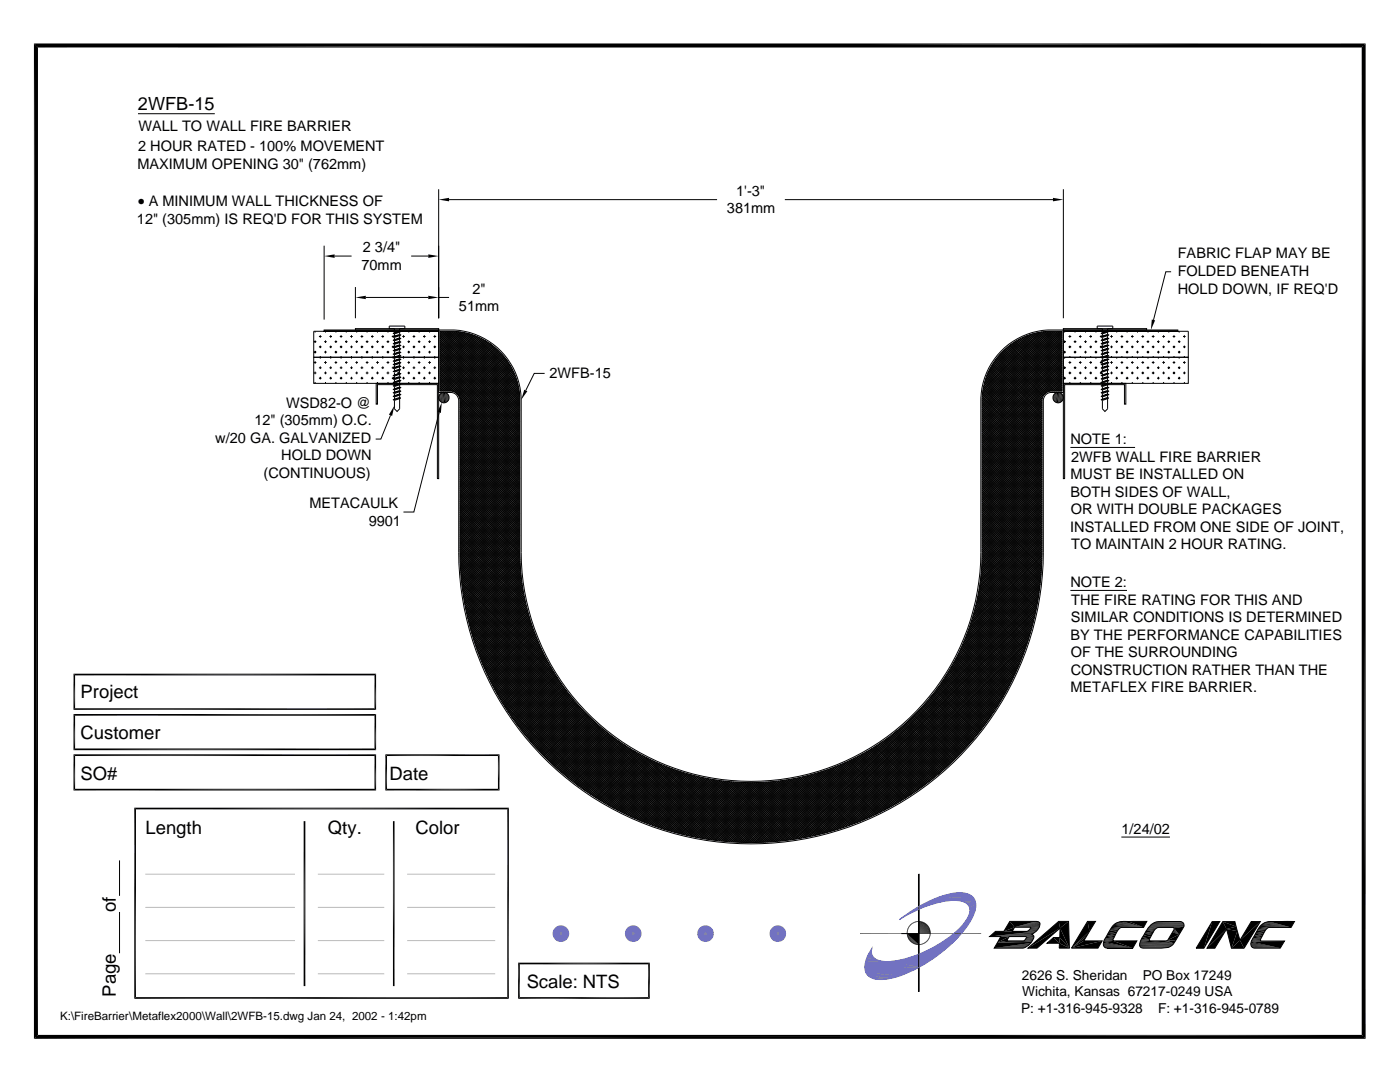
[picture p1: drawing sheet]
<svg xmlns="http://www.w3.org/2000/svg" width="279mm" height="216mm" viewBox="0 0 279 216" stroke-linecap="round" stroke-linejoin="round" font-family="sans-serif">
<defs><g id="words">
<g font-size="3.7">
<text x="16.1" y="139.3">Project</text>
<text x="16.1" y="147.4">Customer</text>
<text x="16.1" y="155.6">SO#</text>
<text x="77.7" y="155.6">Date</text>
<text x="29" y="166.3">Length</text>
<text x="65.4" y="166.3">Qty.</text>
<text x="82.9" y="166.3">Color</text>
<text x="23.1" y="182" transform="rotate(-90 23.1 182)">of</text>
<text x="105.1" y="197.2">Scale: NTS</text>
<text x="23.1" y="198.8" transform="rotate(-90 23.1 198.8)">Page</text>
</g>
<text font-size="3.6" x="27.5" y="21.9">2WFB-15</text>
<text font-size="3" x="27.5" y="41.1">• A MINIMUM WALL THICKNESS OF</text>
<g font-size="2.9">
<text x="27.6" y="26.2">WALL TO WALL FIRE BARRIER</text>
<text x="27.4" y="33.8">MAXIMUM OPENING 30&quot; (762mm)</text>
<text x="27.6" y="30.1">2 HOUR RATED - 100% MOVEMENT</text>
<text x="146.9" y="39.1">1'-3&quot;</text>
<text x="27.3" y="44.7">12&quot; (305mm) IS REQ'D FOR THIS SYSTEM</text>
<text x="145.1" y="42.6">381mm</text>
<text x="72.1" y="53.9">70mm</text>
<text x="72.4" y="50.4">2 3/4&quot;</text>
<text x="235" y="51.6">FABRIC FLAP MAY BE</text>
<text x="94.3" y="58.6">2&quot;</text>
<text x="235" y="55.1">FOLDED BENEATH</text>
<text x="235.1" y="58.6">HOLD DOWN, IF REQ'D</text>
<text x="91.6" y="62.1">51mm</text>
<text x="109.7" y="75.5">2WFB-15</text>
<text x="57.1" y="81.4">WSD82-O @</text>
<text x="43" y="88.4">w/20 GA. GALVANIZED</text>
<text x="50.8" y="84.9">12&quot; (305mm) O.C.</text>
<text x="213.6" y="88.7">NOTE 1:</text>
<text x="52.6" y="95.4">(CONTINUOUS)</text>
<text x="56.1" y="91.9">HOLD DOWN</text>
<text x="213.6" y="95.6">MUST BE INSTALLED ON</text>
<text x="213.8" y="92.1">2WFB WALL FIRE BARRIER</text>
<text x="61.8" y="101.5">METACAULK</text>
<text x="213.6" y="99.1">BOTH SIDES OF WALL,</text>
<text x="73.6" y="104.9">9901</text>
<text x="213.6" y="106.1">INSTALLED FROM ONE SIDE OF JOINT,</text>
<text x="213.7" y="102.6">OR WITH DOUBLE PACKAGES</text>
<text x="213.8" y="109.6">TO MAINTAIN 2 HOUR RATING.</text>
<text x="213.6" y="117.2">NOTE 2:</text>
<text x="213.7" y="124.2">SIMILAR CONDITIONS IS DETERMINED</text>
<text x="213.8" y="120.7">THE FIRE RATING FOR THIS AND</text>
<text x="213.6" y="127.7">BY THE PERFORMANCE CAPABILITIES</text>
<text x="213.7" y="131.2">OF THE SURROUNDING</text>
<text x="213.7" y="134.7">CONSTRUCTION RATHER THAN THE</text>
<text x="213.6" y="138.2">METAFLEX FIRE BARRIER.</text>
<text x="223.8" y="166.4">1/24/02</text>
</g>
<g font-size="2.7">
<text x="203.9" y="195.5">2626 S. Sheridan</text>
<text x="228.1" y="195.5">PO Box 17249</text>
<text x="203.8" y="202.1">P: +1-316-945-9328</text>
<text x="204" y="198.8">Wichita, Kansas 67217-0249 USA</text>
<text x="231.1" y="202.1">F: +1-316-945-0789</text>
</g>
<text font-size="2.3" x="12" y="203.6">K:\FireBarrier\Metaflex2000\Wall\2WFB-15.dwg Jan 24, 2002 - 1:42pm</text>
</g></defs>
<g fill="none" stroke="#000" stroke-width=".2">
<path d="M7.2 9.1h264.9v197.8h-264.9zM27.5 22.7h15.4M87.5 37.8v25.7M89.6 39.8h53.5M156.6 39.8h53.5M212.2 37.8v25.7M64.7 49v14.8M66.8 51.1h3.4M70.9 57.3v6.2M73 59.4h12.5M82.1 51.1h3.4M87.5 59.4h2.1"/>
<path d="M233.7 54.2h-1l-2.5 9.6M62.6 71.3h24.9v5.2h-24.9zM62.6 66.1h24.9v-.3h-22.8v.3h22.8v5.2h-24.9zM62.6 68.2h.5M62.6 70.3h.5M62.6 72.3h.5M62.6 74.4h.5M62.9 66.1v.3M62.9 67.9v.5M62.9 70v.5M62.9 72.1v.5M62.9 74.1v.6"/>
<path d="M62.9 76.2v.3M63.6 67.1h.6M63.6 69.2h.6M63.6 73.4h.6M63.6 75.5h.6M63.9 66.9v.5M63.9 69v.5M63.9 71v.6M63.9 73.1v.5M63.9 75.2v.5M64.7 68.2h.5M64.7 70.3h.5"/>
<path d="M64.7 72.3h.5M64.7 74.4h.5M65 66.1v.3M65 67.9v.5M65 70v.5M65 72.1v.5M65 74.1v.6M65 76.2v.3M65.7 67.1h.6M65.7 69.2h.6M65.7 73.4h.6M65.7 75.5h.6"/>
<path d="M66 66.9v.5M66 69v.5M66 71v.6M66 73.1v.5M66 75.2v.5M66.8 68.2h.5M66.8 70.3h.5M66.8 72.3h.5M66.8 74.4h.5M67 66.1v.3M67 67.9v.5M67 70v.5"/>
<path d="M67 72.1v.5M67 74.1v.6M67 76.2v.3M67.8 67.1h.5M67.8 69.2h.5M67.8 73.4h.5M67.8 75.5h.5M68.1 66.9v.5M68.1 69v.5M68.1 71v.6M68.1 73.1v.5M68.1 75.2v.5"/>
<path d="M68.9 68.2h.5M68.9 70.3h.5M68.9 72.3h.5M68.9 74.4h.5M69.1 66.1v.3M69.1 67.9v.5M69.1 70v.5M69.1 72.1v.5M69.1 74.1v.6M69.1 76.2v.3M69.9 67.1h.5M69.9 69.2h.5"/>
<path d="M69.9 73.4h.5M69.9 75.5h.5M70.1 66.9v.5M70.1 69v.5M70.1 71v.6M70.1 73.1v.5M70.1 75.2v.5M70.9 65.6h16.6v.2h-16.6zM70.9 68.2h.5M70.9 70.3h.5M70.9 72.3h.5M70.9 74.4h.5"/>
<path d="M71.2 66.1v.3M71.2 67.9v.5M71.2 70v.5M71.2 72.1v.5M71.2 74.1v.6M71.2 76.2v.3M72 67.1h.5M72 69.2h.5M72 73.4h.5M72 75.5h.5M72.2 66.9v.5M72.2 69v.5"/>
<path d="M72.2 71v.6M72.2 73.1v.5M72.2 75.2v.5M73 68.2h.5M73 70.3h.5M73 72.3h.5M73 74.4h.5M73.3 66.1v.3M73.3 67.9v.5M73.3 70v.5M73.3 72.1v.5M73.3 74.1v.6"/>
<path d="M73.3 76.2v.3M74 67.1h.6M74 69.2h.6M74 73.4h.6M74 75.5h.6M74.3 66.9v.5M74.3 69v.5M74.3 71v.6M74.3 73.1v.5M74.3 75.2v.5M75.1 76.5h12.4v19h-.2v-18.7h-12v3.8h-.2zM75.1 68.2h.5"/>
<path d="M75.1 70.3h.5M75.1 72.3h.5M75.1 74.4h.5M75.3 66.1v.3M75.3 67.9v.5M75.3 70v.5M75.3 72.1v.5M75.3 74.1v.6M75.3 76.2v.3M76.1 67.1h.5M76.1 69.2h.5M76.1 73.4h.5"/>
<path d="M76.1 75.5h.5M76.4 66.9v.5M76.4 69v.5M76.4 71v.6M76.4 73.1v.5M76.4 75.2v.5M77.2 68.2h.5M77.2 70.3h.5M77.2 72.3h.5M77.2 74.4h.5M77.4 66.1v.3M77.4 67.9v.5"/>
<path d="M77.4 70v.5M77.4 72.1v.5M77.4 74.1v.6M77.4 76.2v.3M78.2 67.1h.4M78.2 69.2h.4M78.2 73.4h.4M78.2 75.5h.5M78.5 66.9v.5M78.5 69v.5M78.5 71v.6M78.5 73.1v.5"/>
<path d="M78.5 75.2v.5M78.5 74.1l1.2-.4 .2 .1-1.2 .4zM78.5 79.1l1.2-.5 .2 .1-1.2 .5zM78.5 78.4l1.2-.5 .2 .1-1.2 .5zM78.5 70l1.2-.5 .2 .1-1.2 .5zM78.5 70.7l1.2-.5 .2 .1-1.2 .5zM78.5 71.4l1.2-.5 .2 .1-1.2 .5zM78.5 73.4l1.2-.4 .2 .1-1.2 .5zM78.5 66.5l1.2-.5 .2 .1-1.2 .5zM78.5 67.2l1.2-.5 .2 .1-1.2 .5zM78.7 66.6v.5M78.7 67.3v.5"/>
<path d="M78.7 68v.5M78.7 68.7v.5M78.7 69.4v.4M78.7 70.1v.4M78.7 70.8v.4M78.7 71.5v.4M78.7 72.2v.4M78.7 72.8v.5M78.7 73.5v.5M78.7 74.3v.5M78.7 75v.5M78.7 75.7v.5"/>
<path d="M78.7 76.4v.5M78.7 77.1v.5M78.7 77.8v.5M78.7 78.5v.5M78.7 79.2v.5M78.7 77.6l1-.4 .2 .1-1.2 .5M78.7 77.6l-.2 .1 .2 .1M78.7 76.9l1-.4 .2 .2-1.2 .4M78.7 76.9l-.2 .1 .2 .1M78.7 76.2l1-.4 .2 .2-1.2 .4M78.7 76.2l-.2 .1 .2 .1M78.7 75.5l1-.4 .2 .2-1.2 .4"/>
<path d="M78.7 75.5l-.2 .1 .2 .1M78.7 68.5l-.2 .1 .2 .1M78.7 68.5l1-.4 .2 .1-1.2 .5M78.7 69.2l-.2 .1 .2 .1M78.7 69.2l1-.4 .2 .1-1.2 .5M78.7 71.9l-.2 .2 .2 .1M78.7 71.9l1-.3 .2 .1-1.2 .5M78.7 72.6l-.2 .1 .2 .2M78.7 72.6l1-.3 .2 .1-1.2 .5M78.7 67.8l-.2 .1 .2 .1M78.7 67.8l1-.4 .2 .1-1.2 .5M79.2 74.4h.6"/>
<path d="M79.5 74.1v.4M79.7 74.5l.2 .1-1.2 .4M79.7 74.5l-1.2 .4 .2 .1M79.7 73.9v.5M79.8 79.5v2.1l-.6 .5-.5-.5v-1.7M79.8 66v-.4h1v-.5h-3.1v.5h1v.8M79.8 66.3v.4M79.8 67v.4M79.8 67.6v.5M79.8 68.3v.5M79.8 69v.5M79.8 69.7v.5"/>
<path d="M79.8 70.4v.5M79.8 71.1v.5M79.8 71.8v.5M79.8 72.5v.5M79.8 73.2v.5M79.8 74.7v.5M79.8 75.4v.5M79.8 76.1v.4M79.8 76.8v.4M79.8 77.4v.5M79.8 78.1v.5M79.8 78.8v.5"/>
<path d="M79.9 79.4l-1.2 .5M79.9 79.4l-.2-.1-1.2 .5 .2 .1M79.9 79.4l-1.4 .4M79.9 78.7l-1.4 .4M79.9 78l-1.4 .4M79.9 77.3l-1.4 .4M79.9 76.7l-1.4 .3M79.9 76l-1.4 .3M79.9 75.3l-1.4 .3M79.9 74.6l-1.4 .3M79.9 73.8l-1.4 .3M79.9 68.2l-1.4 .4"/>
<path d="M79.9 68.9l-1.4 .4M79.9 69.6l-1.4 .4M79.9 70.3l-1.4 .4M79.9 71l-1.4 .4M79.9 71.7l-1.4 .4M79.9 72.4l-1.4 .3M79.9 73.1l-1.4 .3M79.9 66.1l-1.4 .4M79.9 66.8l-1.4 .4M79.9 67.5l-1.4 .4M80.3 67.1h.5M80.3 69.2h.5"/>
<path d="M80.3 73.4h.5M80.3 75.5h.5M80.5 66.9v.5M80.5 69v.5M80.5 71v.6M80.5 73.1v.5M80.5 75.2v.5M81.3 68.2h.5M81.3 70.3h.5M81.3 72.3h.5M81.3 74.4h.5M81.6 66.1v.3"/>
<path d="M81.6 67.9v.5M81.6 70v.5M81.6 72.1v.5M81.6 74.1v.6M81.6 76.2v.3M82.4 67.1h.5M82.4 69.2h.5M82.4 73.4h.5M82.4 75.5h.5M82.6 66.9v.5M82.6 69v.5M82.6 71v.6"/>
<path d="M82.6 73.1v.5M82.6 75.2v.5M83.4 68.2h.5M83.4 70.3h.5M83.4 72.3h.5M83.4 74.4h.5M83.7 66.1v.3M83.7 67.9v.5M83.7 70v.5M83.7 72.1v.5M83.7 74.1v.6M83.7 76.2v.3"/>
<path d="M84.4 67.1h.5M84.4 69.2h.5M84.4 73.4h.5M84.4 75.5h.5M84.7 66.9v.5M84.7 69v.5M84.7 71v.6M84.7 73.1v.5M84.7 75.2v.5M85.5 68.2h.5M85.5 70.3h.5M85.5 72.3h.5"/>
<path d="M85.5 74.4h.5M85.7 66.1v.3M85.7 67.9v.5M85.7 70v.5M85.7 72.1v.5M85.7 74.1v.6M85.7 76.2v.3M86.5 67.1h.5M86.5 69.2h.5M86.5 73.4h.5M86.5 75.5h.5M86.8 66.9v.5"/>
<path d="M86.8 69v.5M86.8 71v.6M86.8 73.1v.5M86.8 75.2v.5M87.5 65.8a15 15 0 0 1 10.9 2.9 14.1 14.1 0 0 1 5.6 10.7v30.9a45.9 45.9 0 0 0 45.9 45.6 45.9 45.9 0 0 0 45.8-45.6v-30.9a14.1 14.1 0 0 1 13.4-13.6h3.1v12.5h-2.6a1.63 1.63 0 0 0-1.4 1.5v30.5a58.3 58.3 0 0 1-58.3 58.1 58.3 58.3 0 0 1-58.4-58.1v-30.9a1.57 1.57 0 0 0-1.4-1.1h-2.6zM87.8 66.3l.2-.2 15.7 15.8-11.9 12M87.8 66.6l.5-.5 15.4 15.4-11.9 12 11.9 11.9M87.8 67l.9-.9 15 15.1-11.9 11.9 11.9 11.9M87.8 67.4l1.3-1.3 14.6 14.7-11.9 12M87.8 67.7l1.6-1.6 14.3 14.3-11.9 12 11.9 11.9M87.8 68.1l2-2 13.9 14M87.8 68.5l2.4-2.4 13.5 13.6-11.9 12"/>
<path d="M87.8 68.8l2.7-2.7 13.2 13.2-11.9 12 11.9 11.9M87.8 69.2l3.1-3.1 12.8 12.8M87.8 71.8l5.3-5.3 10.3 10.3-11.6 11.5M87.8 66.3l15.9 16-11.9 11.9 11.9 11.9M87.8 66.7l15.9 15.9-11.9 12M87.8 67.1l15.9 15.9-11.9 12M87.8 67.4l15.9 16-11.9 11.9 11.9 11.9M87.8 67.8l15.9 15.9-11.9 12M87.8 68.2l15.9 15.9-11.9 12M87.8 68.5l15.9 16-11.9 11.9 11.9 11.9M87.8 68.9l15.9 15.9-11.9 12M87.8 69.3l15.9 15.9-11.9 12"/>
<path d="M87.8 69.6l15.9 16-11.9 11.9 11.9 11.9M87.8 70l15.9 15.9-11.9 12M87.8 70.4l15.9 15.9-11.9 12 11.9 11.9-10.8 10.9M87.8 70.7l15.9 16-11.9 11.9M87.8 71.1l15.9 15.9-11.9 12M87.8 71.5l15.9 15.9-11.9 12 12 11.9M87.8 71.8l15.9 16-11.9 11.9M87.8 72.2l15.9 15.9-11.9 12M87.8 72.6l15.9 15.9-11.9 12 12 11.9M87.8 72.9l15.9 16-11.9 11.9M87.8 73.3l15.9 15.9-11.9 12M87.8 73.7l15.9 15.9-11.9 12"/>
<path d="M87.8 74l15.9 16-11.9 11.9M87.8 74.4l15.9 15.9-11.9 12 12.1 12.1-10.2 10.3M87.8 74.8l15.9 15.9-11.9 12M87.8 75.1l15.9 16-11.9 11.9M87.8 75.5l2.6 2.6M91.2 66.1l-3.4 3.5M91.3 66.1l12.4 12.4M91.5 66.2l-3.7 3.7M91.7 79.4l12 12.1-11.9 11.9 12.3 12.3M91.7 66.2l11.9 11.9M91.9 66.2l-4.1 4.1M92.2 66.3l11.4 11.4-11.8 11.8"/>
<path d="M92.2 66.3l-4.4 4.4M92.5 66.3l-4.7 4.7M92.6 66.4l10.9 10.8M92.8 66.4l-5 5M93.4 66.5l-5.6 5.6M93.6 66.6l9.7 9.6M93.7 66.6l-5.9 5.9M94 66.7l-6.2 6.2M94.1 66.7l9 9M94.3 66.8l-6.5 6.4M94.5 66.9l-6.7 6.7M94.7 66.9l8.2 8.3"/>
<path d="M94.8 67l-7 7M95.1 67.1l-7.3 7.2M95.6 67.3l-7.8 7.8M95.8 67.4l-8 8M95.9 67.5l6.5 6.4M96.1 67.5l-8.3 8.3M96.3 67.7l-8.5 8.5M96.6 67.8l-8.8 8.7M96.7 67.9l5.2 5.2M96.8 67.9l-9 9M97 68.1l-9.2 9.2M97.2 68.2l-9.4 9.4"/>
<path d="M97.5 68.3l-9.7 9.7M97.9 68.6l-9.4 9.4-.7-.7M98.1 68.8l-9.2 9.2-1.1-1M98.3 69l-9.1 9-1.4-1.4M98.5 69.1l-8.9 8.9-1.8-1.8M98.7 69.3l-8.7 8.7-2.2-2.1M98.9 69.4l-8.6 8.7M99.1 69.6l-8.5 8.6M99.3 69.8l-8.5 8.5M99.5 70l-8.4 8.4M99.7 70.1l-8.5 8.5M99.9 70.3l-8.5 8.5"/>
<path d="M100.1 70.5l-8.5 8.5M100.2 70.7l-8.5 8.6M100.4 70.9l-8.6 8.7M100.6 71.1l-8.8 8.8 11.9 11.9-11.9 12M100.7 71.3l-8.9 9M100.9 71.5l-9.1 9.1 11.9 11.9-11.9 12 12.5 12.4M101 71.7l-9.2 9.3 11.9 11.9-11.9 12M101.2 71.9l-9.4 9.5M101.3 72.1l-3.6-3.6-9.6 9.5-.3-.3M101.4 72.2l-9.6 9.5 11.9 11.9-11.9 12M101.5 72.4l-9.7 9.7M101.6 72.6l-9.8 9.9"/>
<path d="M101.8 72.8l-10 10 11.9 11.9-11.9 12M101.9 73.1l-10.1 10.1M102.1 73.3l-10.3 10.3M102.2 73.6l-10.4 10.3 11.9 11.9-11.9 12M102.3 73.8l-10.5 10.5M102.4 74l-10.6 10.7 11.9 11.9-11.9 11.9M102.6 74.3l-10.8 10.7 11.9 11.9-11.9 12M102.7 74.6l-7.4-7.4-7.5 7.5M102.7 74.5l-10.9 10.9M102.8 74.8l-11 11 11.9 11.9-11.9 11.9M102.9 75.1l-11.1 11 11.9 11.9M103 75.3l-11.2 11.2"/>
<path d="M103.1 75.6l-11.3 11.3 11.9 11.9-11.9 11.9M103.1 75.9l-11.3 11.3 11.9 11.9M103.2 76.2l-11.4 11.4M103.3 76.5l-11.5 11.5 11.9 11.9-11.9 11.9M103.4 77.1l-11.6 11.6M103.5 77.4l-11.7 11.7 11.9 11.9-11.8 11.9M103.6 78l-11.8 11.8M103.7 78.3l-11.9 11.9 11.9 11.9M103.7 78.7l-11.9 11.9M103.7 79l-11.9 11.9M108.7 74.5h-2.1l-1.7 3.4M196 79.8l12 11.9"/>
<path d="M196 79.4l12 11.9M196 79.1l12 11.9M196.1 78.7l11.9 11.9M196.1 78.4l11.9 11.8M196.2 77.7l11.8 11.8M196.2 77.4l11.8 11.7M196.4 76.8l11.6 11.6M196.4 76.5l11.6 11.5M196.5 76.2l11.5 11.5M196.6 75.9l11.4 11.4M196.7 75.7l11.3 11.2M196.8 75.4l11.2 11.2"/>
<path d="M196.9 75.1l11.1 11.1M197 74.8l11 11M197.1 74.6l10.9 10.9M197.2 74.3l10.8 10.8M197.3 74.1l10.7 10.6M197.4 73.8l10.6 10.6M197.5 73.8l6.2-6.3 8.2 8.4M197.5 73.6l10.5 10.4M197.7 73.3l10.3 10.3M197.8 73.1l10.2 10.2M198 72.9l10 10M198.1 72.6l9.9 9.9"/>
<path d="M198.2 72.4l9.8 9.8M198.4 72.2l9.6 9.6M198.5 72l9.5 9.4M198.7 71.8l9.3 9.3M198.8 71.6l9.2 9.1M199 71.4l9 8.9M199.2 71.2l8.8 8.7M199.3 71l8.7 8.6M199.5 70.8l8.5 8.5-12 12.1M199.7 70.6l8.5 8.5M199.9 70.4l8.4 8.4M200 70.2l8.5 8.4"/>
<path d="M200.2 70l8.5 8.5M200.4 69.8l8.5 8.5M200.6 69.7l8.5 8.5M200.8 69.5l8.6 8.6M201 69.3l8.7 8.7 2.2-2.2M201.2 69.2l8.9 8.8 1.8-1.8M201.4 69l9 9 1.5-1.5M201.6 68.8l9.2 9.2 1.1-1.1M201.8 68.7l9.4 9.3 .7-.7M201.8 68.6l-3.2 3.3M202 68.5l9.5 9.5 .4-.4M202.2 68.4l9.7 9.6"/>
<path d="M202.5 68.2l9.4 9.5M202.7 68.1l9.2 9.2M202.9 68l-5 5M202.9 67.9l9 9.1M203.2 67.8l8.7 8.8M203.4 67.7l8.5 8.5M203.9 67.4l8 8.1M204.2 67.3l7.7 7.8M204.4 67.2l-7.3 7.2M204.4 67.2l7.5 7.6M204.7 67.1l7.2 7.3M204.9 67l7 7"/>
<path d="M205 67l-8.1 8.1M205.2 66.9l6.7 6.8M205.5 66.8l6.4 6.5M205.5 66.8l-8.8 8.8M205.7 66.7l6.2 6.2M206 66.6l5.9 6M206.1 66.6l-9.6 9.6M206.3 66.5l5.6 5.7M206.9 66.4l5 5.1M207.1 66.4l-10.8 10.7 11.7 11.7M207.2 66.3l4.7 4.8M207.8 66.2l4.1 4.2"/>
<path d="M207.9 66.2l-11.8 11.8 11.9 11.9M208 79.8l-12 11.9M208.2 66.2l3.7 3.8M208.4 66.2l-12.3 12.2M208.5 66.1l3.4 3.5M208.8 66.1l-12.8 12.7M208.8 66.1l3.1 3.2M211.9 78v-11.9a14.1 14.1 0 0 0-15.9 13.3v30.9M211.9 78l-2.7 .1-.8 .7-.4 1v30.5a58.1 58.1 0 0 1-58.1 57.8 58.1 58.1 0 0 1-58.1-57.8v-30.5l-.4-1-.9-.7-2.7-.1v-11.9a14.1 14.1 0 0 1 15.9 13.3v30.9a46.1 46.1 0 0 0 46.2 45.9 46.1 46.1 0 0 0 46.1-45.9M211.9 71.8l-5.3-5.3-10.2 10.2M211.9 70.7l-4.4-4.4-11.3 11.3M211.9 68.9l-2.7-2.8-13.2 13.1"/>
<path d="M211.9 68.5l-2.4-2.4-13.5 13.5M211.9 68.2l-2-2.1-13.9 13.9M211.9 67.8l-1.6-1.7-14.3 14.2M211.9 67.4l-1.3-1.3-14.6 14.6M211.9 67.1l-.9-1-15 15M211.9 66.7l-.5-.6-15.4 15.3M211.9 66.3l-.2-.2-15.7 15.7M211.9 66.3l-15.9 15.9M211.9 66.6l-15.9 15.9M211.9 67l-15.9 15.9M211.9 67.4l-15.9 15.9M211.9 67.7l-15.9 16"/>
<path d="M211.9 68.1l-15.9 15.9M211.9 68.5l-15.9 15.9M211.9 68.8l-15.9 16M211.9 69.2l-15.9 15.9M211.9 69.6l-15.9 15.9M211.9 69.9l-15.9 16M211.9 70.3l-15.9 15.9M211.9 70.7l-15.9 15.9M211.9 71l-15.9 16M211.9 71.4l-15.9 15.9M211.9 71.8l-15.9 15.9M211.9 72.1l-15.9 16"/>
<path d="M211.9 72.5l-15.9 15.9M211.9 72.9l-15.9 15.9M211.9 73.2l-15.9 16M211.9 73.6l-15.9 15.9M211.9 74l-15.9 15.9M211.9 74.3l-15.9 16M211.9 74.7l-15.9 15.9M211.9 75.1l-15.9 15.9M211.9 75.4l-2.6 2.7M211.9 78h.1M212.2 76.5h12.5v4.1h-.3v-3.8h-11.9v18.7h-.3zM212.2 65.6h16.6v.2h-16.6z"/>
<path d="M212.2 65.8v.3h25v5.2h-25v-5.2h22.9v-.3zM212.2 71.3h25v5.2h-25zM212.2 68.2h.5M212.2 70.3h.5M212.2 73.4h.5M212.2 75.5h.5M212.5 66.1v.3M212.5 67.9v.5M212.5 70v.5M212.5 71.3v.3M212.5 73.1v.5M212.5 75.2v.5"/>
<path d="M213.3 67.1h.5M213.3 69.2h.5M213.3 72.3h.5M213.3 74.4h.5M213.5 66.9v.5M213.5 69v.5M213.5 71v.3M213.5 72.1v.5M213.5 74.1v.6M213.5 76.2v.3M214.3 68.2h.5M214.3 70.3h.5"/>
<path d="M214.3 73.4h.5M214.3 75.5h.5M214.5 66.1v.3M214.5 67.9v.5M214.5 70v.5M214.5 71.3v.3M214.5 73.1v.5M214.5 75.2v.5M215.3 67.1h.6M215.3 69.2h.6M215.3 72.3h.6M215.3 74.4h.6"/>
<path d="M215.6 66.9v.5M215.6 69v.5M215.6 71v.3M215.6 72.1v.5M215.6 74.1v.6M215.6 76.2v.3M216.4 68.2h.5M216.4 70.3h.5M216.4 73.4h.5M216.4 75.5h.5M216.6 66.1v.3M216.6 67.9v.5"/>
<path d="M216.6 70v.5M216.6 71.3v.3M216.6 73.1v.5M216.6 75.2v.5M217.4 67.1h.5M217.4 69.2h.5M217.4 72.3h.5M217.4 74.4h.5M217.7 66.9v.5M217.7 69v.5M217.7 71v.3M217.7 72.1v.5"/>
<path d="M217.7 74.1v.6M217.7 76.2v.3M218.5 68.2h.5M218.5 70.3h.5M218.5 73.4h.5M218.5 75.5h.5M218.7 66.1v.3M218.7 67.9v.5M218.7 70v.5M218.7 71.3v.3M218.7 73.1v.5M218.7 75.2v.5"/>
<path d="M219.5 67.1h.4M219.5 69.2h.4M219.5 72.3h.4M219.5 74.4h.4M219.8 66.9v.5M219.8 69v.5M219.8 71v.3M219.8 72.1v.5M219.8 74.1v.6M219.8 76.2v.3M219.8 74.1l1.2-.4 .2 .1-1.2 .4zM219.8 79.1l1.2-.5 .2 .1-1.2 .5z"/>
<path d="M219.8 73.4l1.2-.4 .2 .1-1.2 .5zM219.8 66.5l1.2-.5 .2 .1-1.2 .5zM220 66.6v.5M220 67.3v.5M220 68v.5M220 68.7v.5M220 69.4v.4M220 70.1v.4M220 70.8v.4M220 71.5v.4M220 72.2v.4M220 72.8v.5"/>
<path d="M220 73.5v.5M220 74.3v.5M220 75v.5M220 75.7v.5M220 76.4v.5M220 77.1v.5M220 77.8v.5M220 78.5v.5M220 79.2v.5M220 77.6l-.2 .1 .2 .1M220 76.9l-.2 .1 .2 .1M220 76.2l-.2 .1 .2 .1"/>
<path d="M220 75.5l-.2 .1 .2 .1M220 68.5l-.2 .1 .2 .1M220 69.2l-.2 .1 .2 .1M220 71.9l-.2 .2 .2 .1M220 72.6l-.2 .1 .2 .2M220 72.6l1-.3 .2 .1-1.2 .5M220 67.8l-.2 .1 .2 .1M220 67.8l1-.4 .2 .1-1.2 .5M221 77.9l.2 .1-1.2 .5-.2-.1 .2-.1M221 77.2l.2 .1-1.2 .5M221 76.5l.2 .2-1.2 .4M221 75.8l.2 .2-1.2 .4"/>
<path d="M221 75.1l.2 .2-1.2 .4M221 74.5l.2 .1-1.2 .4M221 74.5l-1.2 .4 .2 .1M221 68.1l.2 .1-1.2 .5M221 68.8l.2 .1-1.2 .5M221 69.5l.2 .1-1.2 .5-.2-.1 .2-.2M221 70.2l.2 .1-1.2 .5-.2-.1 .2-.2M221 70.9l.2 .1-1.2 .5-.2-.1 .2-.2M221 71.6l.2 .1-1.2 .5M221 66.7l-1.2 .5 .2 .1M221 66.7l.2 .1-1.2 .5M221 73.9v.5"/>
<path d="M221 77.9l-1 .4M221 77.2l-1 .4M221 76.5l-1 .4M221 75.8l-1 .4M221 75.1l-1 .4M221 68.1l-1 .4M221 68.8l-1 .4M221 69.5l-1 .3M221 70.2l-1 .3M221 70.9l-1 .3M221 71.6l-1 .3M221 79.5v2.1l-.5 .5-.5-.5v-1.7"/>
<path d="M221 66v-.4h1.1v-.5h-3.1v.5h1v.8M221 66.3v.4M221 67v.4M221 67.6v.5M221 68.3v.5M221 69v.5M221 69.7v.5M221 70.4v.5M221 71.1v.5M221 71.8v.5M221 72.5v.5M221 73.2v.5"/>
<path d="M221 74.7v.5M221 75.4v.5M221 76.1v.4M221 76.8v.4M221 77.4v.5M221 78.1v.5M221 78.8v.5M221.2 79.4l-1.2 .5M221.2 79.4l-.2-.1-1.2 .5 .2 .1M221.2 79.4l-1.4 .4M221.2 78.7l-1.4 .4M221.2 78l-1.4 .4"/>
<path d="M221.2 77.3l-1.4 .4M221.2 76.7l-1.4 .3M221.2 76l-1.4 .3M221.2 75.3l-1.4 .3M221.2 74.6l-1.4 .3M221.2 73.8l-1.4 .3M221.2 68.2l-1.4 .4M221.2 68.9l-1.4 .4M221.2 69.6l-1.4 .4M221.2 70.3l-1.4 .4M221.2 71l-1.4 .4M221.2 71.7l-1.4 .4"/>
<path d="M221.2 72.4l-1.4 .3M221.2 73.1l-1.4 .3M221.2 66.1l-1.4 .4M221.2 66.8l-1.4 .4M221.2 67.5l-1.4 .4M221.6 67.1h.5M221.6 69.2h.5M221.6 72.3h.5M221.6 74.4h.5M221.8 66.9v.5M221.8 69v.5M221.8 71v.3"/>
<path d="M221.8 72.1v.5M221.8 74.1v.6M221.8 76.2v.3M222.6 68.2h.5M222.6 70.3h.5M222.6 73.4h.5M222.6 75.5h.5M222.9 66.1v.3M222.9 67.9v.5M222.9 70v.5M222.9 71.3v.3M222.9 73.1v.5"/>
<path d="M222.9 75.2v.5M223.6 67.1h.6M223.6 69.2h.6M223.6 72.3h.6M223.6 74.4h.6M223.9 66.9v.5M223.9 69v.5M223.9 71v.3M223.9 72.1v.5M223.9 74.1v.6M223.9 76.2v.3M224.7 68.2h.5"/>
<path d="M224.7 70.3h.5M224.7 73.4h.5M224.7 75.5h.5M224.9 66.1v.3M224.9 67.9v.5M224.9 70v.5M224.9 71.3v.3M224.9 73.1v.5M224.9 75.2v.5M225.7 67.1h.6M225.7 69.2h.6M225.7 72.3h.6"/>
<path d="M225.7 74.4h.6M226 66.9v.5M226 69v.5M226 71v.3M226 72.1v.5M226 74.1v.6M226 76.2v.3M226.8 68.2h.5M226.8 70.3h.5M226.8 73.4h.5M226.8 75.5h.5M227 66.1v.3"/>
<path d="M227 67.9v.5M227 70v.5M227 71.3v.3M227 73.1v.5M227 75.2v.5M227.8 67.1h.5M227.8 69.2h.5M227.8 72.3h.5M227.8 74.4h.5M228.1 66.9v.5M228.1 69v.5M228.1 71v.3"/>
<path d="M228.1 72.1v.5M228.1 74.1v.6M228.1 76.2v.3M228.8 68.2h.6M228.8 70.3h.6M228.8 73.4h.6M228.8 75.5h.6M229.1 66.1v.3M229.1 67.9v.5M229.1 70v.5M229.1 71.3v.3M229.1 73.1v.5"/>
<path d="M229.1 75.2v.5M229.9 67.1h.5M229.9 69.2h.5M229.9 72.3h.5M229.9 74.4h.5M230.1 66.9v.5M230.1 69v.5M230.1 71v.3M230.1 72.1v.5M230.1 74.1v.6M230.1 76.2v.3M230.9 68.2h.5"/>
<path d="M230.9 70.3h.5M230.9 73.4h.5M230.9 75.5h.5M231.2 66.1v.3M231.2 67.9v.5M231.2 70v.5M231.2 71.3v.3M231.2 73.1v.5M231.2 75.2v.5M232 67.1h.5M232 69.2h.5M232 72.3h.5"/>
<path d="M232 74.4h.5M232.2 66.9v.5M232.2 69v.5M232.2 71v.3M232.2 72.1v.5M232.2 74.1v.6M232.2 76.2v.3M233 68.2h.5M233 70.3h.5M233 73.4h.5M233 75.5h.5M233.3 66.1v.3"/>
<path d="M233.3 67.9v.5M233.3 70v.5M233.3 71.3v.3M233.3 73.1v.5M233.3 75.2v.5M234 67.1h.5M234 69.2h.5M234 72.3h.5M234 74.4h.5M234.3 66.9v.5M234.3 69v.5M234.3 71v.3"/>
<path d="M234.3 72.1v.5M234.3 74.1v.6M234.3 76.2v.3M235.1 68.2h.5M235.1 70.3h.5M235.1 73.4h.5M235.1 75.5h.5M235.3 66.1v.3M235.3 67.9v.5M235.3 70v.5M235.3 71.3v.3M235.3 73.1v.5"/>
<path d="M235.3 75.2v.5M236.1 67.1h.5M236.1 69.2h.5M236.1 72.3h.5M236.1 74.4h.5M236.4 66.9v.5M236.4 69v.5M236.4 71v.3M236.4 72.1v.5M236.4 74.1v.6M236.4 76.2v.3M77.9 82.9l-1.9 4.7h-1"/>
<path d="M87.7 82.3l-5.1 19.9h-2.1M91.8 80.2l11.9 12-11.9 11.9M91.8 81.3l11.9 12-11.9 11.9M91.8 82.1l11.9 11.9-11.9 12M91.8 82.4l11.9 12-11.9 11.9 12.8 12.9M91.8 83.5l11.9 12-11.9 11.9 13.2 13.2M91.8 84.3l11.9 11.9-11.9 12M91.8 85.4l11.9 11.9-11.9 12 13.8 13.8M91.8 86.5l11.9 11.9-11.9 12 14.3 14.3-9.2 9.2M91.8 87.6l11.9 11.9-11.9 12 14.9 14.9M91.8 88.7l11.9 11.9-11.8 11.9M91.8 89.8l11.9 11.9-11.8 11.9"/>
<path d="M91.8 90.5l11.9 12-11.8 11.8M91.8 90.9l11.9 11.9-11.7 11.8M91.8 91.6l11.9 12-11.7 11.7M91.8 92.7l11.9 12-11.6 11.6M91.8 93.8l11.9 12-11.5 11.5M91.8 94.9l11.9 12-11.3 11.3M91.8 96l11.9 12-11.2 11.2M91.8 96.8l11.9 11.9-11.1 11.1M91.8 97.1l11.9 12-11 11M91.8 97.9l11.9 11.9-10.9 11M91.8 99l12 11.9-10.8 10.8M91.8 99.7l12 12"/>
<path d="M91.8 98.6l12 11.9M91.8 95.7l11.9 11.9M91.8 94.6l11.9 11.9M91.8 89.4l11.9 11.9M91.8 88.3l11.9 11.9M91.8 83.2l11.9 11.9M103.7 80.1l-11.9 11.9 11.9 11.9-11.6 11.7M103.7 95.1l-11.9 12M103.7 98.1l-11.9 11.9M103.7 99.2l-11.9 11.9M196 100l11.9 11.9M196 99.6l11.9 11.9"/>
<path d="M196 99.2l11.9 12M196 98.9l12 11.9M196 98.5l12 11.9M196 98.1l12 12M196 97.8l12 11.9M196 97.4l12 11.9M196 97l12 12M196 96.7l12 11.9M196 96.3l12 11.9M196 95.9l12 12M196 95.5l12 12M196 95.2l12 11.9"/>
<path d="M196 94.8l12 12M196 94.4l12 12M196 94.1l12 11.9M196 93.7l12 12M196 93.3l12 12M196 93l12 11.9M196 92.6l12 12M196 92.2l12 12M196 91.9l12 11.9M196 91.5l12 12M196 91.1l12 12M196 90.8l12 11.9"/>
<path d="M196 90.4l12 12M196 90l12 12M196 89.7l12 11.9M196 89.3l12 12M196 88.9l12 12M196 88.6l12 11.9M196 88.2l12 12M196 87.8l12 12M196 87.5l12 11.9M196 87.1l12 12M196 86.7l12 12M196 86.4l12 11.9"/>
<path d="M196 86l12 12M196 85.6l12 12M196 85.3l12 11.9M196 84.9l12 12M196 84.5l12 12M196 84.2l12 11.9M196 83.8l12 12M196 83.4l12 12M196 83.1l12 11.9M196 82.7l12 12M196 82.3l12 12M196 82l12 11.9"/>
<path d="M196 81.6l12 11.9M196 81.2l12 12M196 80.9l12 11.9M196 80.5l12 11.9M196 80.1l12 12M208 80.2l-12 11.9M208 80.5l-12 12M208 80.9l-12 11.9M208 81.3l-12 11.9M208 81.6l-12 12M208 82l-12 11.9M208 82.4l-12 11.9"/>
<path d="M208 82.7l-12 12M208 83.1l-12 11.9M208 83.5l-12 11.9M208 83.8l-12 12M208 84.2l-12 12M208 84.6l-12 11.9M208 84.9l-12 12M208 85.3l-12 12M208 85.7l-12 11.9M208 86l-12 12M208 86.4l-12 12M208 86.8l-12 11.9"/>
<path d="M208 87.1l-12 12M208 87.5l-12 12M208 87.9l-12 11.9M208 88.2l-12 12M208 88.6l-12 12M208 89l-12 11.9M208 89.3l-12 12M208 89.7l-12 12M208 90.1l-12 11.9M208 90.4l-12 12M208 90.8l-12 12M208 91.2l-12 11.9"/>
<path d="M208 91.5l-12 12M208 91.9l-12 12M208 92.3l-12 11.9M208 92.6l-12 12M208 93l-12 12M208 93.4l-12 11.9M208 93.7l-12 12M208 94.1l-12 12M208 94.5l-12 11.9M208 94.8l-12 12M208 95.2l-12 12M208 95.6l-12 11.9"/>
<path d="M208 95.9l-12 12M208 96.3l-12 12M208 96.7l-12 11.9M208 97l-12 12M208 97.4l-12 12M208 97.8l-12 11.9M208 98.1l-12 12M208 98.5l-12 12M208 98.9l-12 11.9M208 99.3l-12 11.9M208 99.6l-12 12M208 100l-12 12"/>
<path d="M213.6 89.3h12.9M91.8 104.8l12.5 12.5-9.9 9.9M91.8 105.6l12.7 12.7-9.8 9.8M91.8 107l13.1 13.1-9.7 9.6M91.8 109.6l14 14-9.3 9.3M91.8 110.7l14.5 14.5-9.1 9.2M91.8 111.1l14.7 14.7-9.1 9.1M91.8 110l14.1 14.1M91.8 108.9l13.7 13.7M91.8 108.5l13.5 13.5M91.8 108.1l13.4 13.4M91.8 107.8l13.3 13.3"/>
<path d="M91.8 106.7l13 12.9M91.8 105.9l12.8 12.8M91.8 105.2l12.6 12.6M91.8 104.1l12.4 12.4M91.8 103.7l12.3 12.4M91.8 103l12.2 12.2M91.8 102.6l12.2 12.2M91.8 101.9l12.1 12.1M91.8 101.5l12.1 12.1M91.8 101.2l12.1 12M91.8 100.8l12 12M91.8 100.1l12 12"/>
<path d="M91.8 111.8l15.2 15.2M91.8 112.2l15.4 15.4M91.9 112.6l15.6 15.6M91.9 113l15.9 15.9M91.9 113.4l16.2 16.2M91.9 113.8l16.5 16.5M91.9 114.2l16.9 16.8M92 114.6l17.2 17.2M92.1 115.4l18 18M92.1 115.8l18.6 18.6M92.1 116.2l19.2 19.2M92.2 117l20.9 20.9-8.5 8.5"/>
<path d="M92.3 117.4l22.2 22.3M92.3 117.9l49.8 49.7M92.4 118.3l49.2 49.2M92.5 118.7l48.7 48.8 11.4-11.4M92.5 119.1l48.3 48.3M92.6 119.6l47.7 47.7M103.7 100.3l-11.9 11.9M103.7 101.4l-11.8 11.8M103.7 102.1l-11.8 11.8M103.7 103.2l-11.7 11.7 17.6 17.7-8.7 8.7M103.7 104.3l-11.6 11.7M103.7 105.1l-11.5 11.5 19.9 19.9"/>
<path d="M103.7 105.4l-11.5 11.5M103.7 106.2l-11.4 11.4M103.7 106.5l-11.4 11.4M103.7 107.3l-11.3 11.3M103.7 107.6l-11.2 11.3M103.7 108.4l-11.1 11.1M103.7 109.5l-11 11M103.8 110.6l-10.9 10.8 45.6 45.6M103.8 111.3l-10.8 10.7M103.8 111.6l-10.7 10.7 44.5 44.5M103.8 112l-10.6 10.6M103.8 112.3l-10.6 10.6"/>
<path d="M103.8 112.7l-10.5 10.5M103.8 113l-10.4 10.5M103.9 113.4l-10.4 10.4M103.9 113.7l-10.4 10.4M103.9 114l-10.3 10.4M104 114.7l-10.3 10.2M104 115.1l-10.2 10.1M104.1 115.4l-10.2 10.1M104.1 115.7l-10.1 10.1M104.1 116l-10 10.1M104.2 116.4l-10.1 10M104.2 116.7l-10 10"/>
<path d="M104.3 117l-10 10M104.4 117.6l-9.9 9.9M104.4 117.9l-9.8 9.9 37.5 37.5M104.5 118.6l-9.7 9.8 36.8 36.7M104.6 118.9l-9.8 9.7M104.7 119.2l-9.7 9.7 36 36.1M104.7 119.5l-9.7 9.7M104.8 119.8l-9.7 9.6M195 119.8l9.6 9.7M195.1 119.2l9.7 9.7M195.2 118.9l9.7 9.8M195.3 118.3l9.8 9.8"/>
<path d="M195.3 118l9.9 9.8M195.4 117.7l9.9 9.9M195.4 117.4l9.9 9.9M195.5 117.1l9.9 9.9M195.5 116.7l10 10M195.6 116.1l10.1 10.1-39.7 39.6M195.7 115.8l10.1 10.1M195.7 115.4l10.1 10.2M195.7 115.1l10.2 10.2M195.8 114.8l10.2 10.2M195.8 114.4l10.3 10.3M195.8 114.1l10.3 10.3"/>
<path d="M195.9 113.8l10.3 10.3-42.2 42.3-10.4-10.4M195.9 113.4l10.4 10.4M195.9 113.1l10.5 10.4M196 112.4l10.5 10.5M196 112l10.6 10.6M196 111.7l10.7 10.6M196 101.4l11.9 11.9-16.2 16.1M196 105.8l11.5 11.5-22 22M196 109.9l10.9 10.9-46.2 46.3-10.9-10.9M196 111l10.8 10.8-45.2 45.1-10.8-10.7M196 111.3l10.7 10.7M196 110.6l10.8 10.8"/>
<path d="M196 110.3l10.9 10.8M196 109.5l11 11M196 109.1l11.1 11.1M196 108.8l11.1 11.1M196 108.4l11.2 11.2M196 108l11.2 11.3M196 107.7l11.3 11.2M196 107.3l11.3 11.3M196 106.9l11.4 11.4M196 106.6l11.4 11.4M196 106.2l11.5 11.4M196 105.5l11.5 11.5"/>
<path d="M196 105.1l11.6 11.6M196 104.7l11.6 11.6M196 104.4l11.6 11.6M196 104l11.7 11.7M196 103.6l11.7 11.7M196 103.3l11.8 11.7M196 102.9l11.8 11.8M196 102.5l11.8 11.8M196 102.2l11.8 11.8M196 101.8l11.9 11.8M196 101.1l11.9 11.8M196 100.7l11.9 11.9"/>
<path d="M196 100.3l11.9 11.9M207.1 120l-47.3 47.3M207.2 119.5l-47.9 47.8M207.3 119.1l-48.4 48.3M207.3 118.6l-48.8 48.9M207.4 118.2l-49.4 49.3M207.4 117.8l-49.8 49.8M207.5 116.9l-20.6 20.7M207.6 116.5l-19.8 19.8M207.6 116.1l-19 19.1M207.7 115.7l-18.5 18.5M207.7 115.3l-18 18"/>
<path d="M207.8 114.9l-17.6 17.5 8.7 8.7M207.8 114.5l-17.2 17.1M207.8 114.1l-16.7 16.8M207.8 113.7l-16.4 16.4M207.9 112.5l-15.6 15.6M207.9 112.9l-15.9 15.9M207.9 112.2l-15.3 15.3M207.9 111l-14.6 14.7M207.9 111.4l-14.8 14.9M207.9 111.8l-15.1 15.1 9.1 9M208 100.4l-12 12M208 100.7l-12.1 12.1 10.5 10.5"/>
<path d="M208 101.1l-12.1 12.1M208 101.5l-12.1 12M208 101.8l-12.1 12.1M208 102.2l-12.2 12.1M208 102.6l-12.2 12.1M208 102.9l-12.3 12.3M208 103.3l-12.3 12.3M208 103.7l-12.4 12.3M208 104l-12.4 12.4 10 10M208 104.4l-12.5 12.5M208 104.8l-12.6 12.5M208 105.1l-12.6 12.6"/>
<path d="M208 105.5l-12.7 12.7M208 105.9l-12.8 12.7 9.8 9.8M208 106.2l-12.9 12.9M208 106.6l-13 12.9 9.7 9.7M208 107l-13.1 13M208 107.3l-13.2 13.2M208 107.7l-13.3 13.3M208 108.1l-13.4 13.4M208 108.4l-13.5 13.6 9.4 9.4M208 108.8l-13.7 13.7 9.4 9.4M208 109.2l-13.8 13.8M208 109.5l-14 14"/>
<path d="M208 109.9l-14.2 14.1M208 110.3l-14.3 14.3M208 110.7l-14.5 14.4M213.6 117.8h11.3M92.7 120l47.2 47.3M92.8 120.5l46.6 46.7M92.8 120.9l46.2 46.2 10.9-10.9M93 121.8l45.1 45.1M93.2 122.8l43.9 43.9M93.3 123.3l43.4 43.3M93.4 123.7l42.8 42.8M93.6 124.2l42.1 42.2 10.4-10.4"/>
<path d="M93.7 124.7l41.5 41.5M93.8 125.2l40.9 40.9M94 125.7l40.2 40.3M94.1 126.2l39.6 39.6 10-10M94.3 126.8l38.9 38.9M94.4 127.3l38.2 38.2M95.1 129.5l35.3 35.3M95.4 130.1l34.5 34.4M95.6 130.7l33.7 33.6 9.5-9.5M95.8 131.3l32.9 32.8M96.3 132.5l31.1 31.1 9.4-9.3M96.9 133.8l29.2 29.2"/>
<path d="M97.2 134.5l28.3 28.2M97.9 135.9l26.2 26.2M98.6 137.4l23.9 23.9M99.1 138.2l22.7 22.7 8.8-8.9M104.9 120.4l-9.6 9.6M105 120.7l-9.6 9.6M105.1 121l-9.6 9.5M105.1 121.3l-9.5 9.5M105.2 121.6l-9.5 9.4M105.3 121.9l-9.5 9.4M105.4 122.2l-9.5 9.4M105.5 122.4l-9.4 9.4 32 32.1"/>
<path d="M105.5 122.7l-9.3 9.4M105.6 123l-9.3 9.4M105.7 123.3l-9.3 9.3M105.9 123.9l-9.3 9.2 30.2 30.2M106 124.1l-9.3 9.3M106 124.4l-9.2 9.2M106.2 125l-9.2 9.2M106.4 125.5l-9.1 9.2M106.6 126l-9.1 9.1 27.3 27.3M106.7 126.3l-9.1 9.1M106.8 126.6l-9.1 9.1M106.9 126.9l-9 9"/>
<path d="M107 127.1l-9 9M107.1 127.4l-9 9M107.2 127.6l-9 9 25.1 25.1M107.3 127.9l-8.9 9M107.4 128.1l-8.9 9M107.6 128.4l-9 9M107.7 128.7l-9 8.9M107.8 128.9l-8.9 8.9M107.9 129.2l-8.9 8.9M108 129.4l-8.9 8.9M108.1 129.7l-8.8 8.8M108.2 129.9l-8.8 8.9"/>
<path d="M108.4 130.2l-8.9 8.8 21.4 21.4M108.5 130.4l-8.8 8.8M108.6 130.7l-8.8 8.8M108.7 130.9l-8.8 8.8M108.9 131.1l-8.8 8.8 19.9 20M109 131.4l-8.8 8.8M109.1 131.6l-8.7 8.8M109.2 131.9l-8.7 8.7M109.4 132.1l-8.8 8.7M109.5 132.4l-8.7 8.7M109.8 132.8l-8.7 8.7M109.9 133.1l-8.7 8.6"/>
<path d="M110 133.3l-8.7 8.7M110.2 133.5l-8.7 8.7M110.3 133.8l-8.7 8.6M110.4 134l-8.6 8.6M110.6 134.2l-8.7 8.6M110.7 134.4l-8.6 8.6 14.8 14.8M110.9 134.7l-8.7 8.6M111 134.9l-8.6 8.6M111.1 135.1l-8.5 8.6M111.3 135.3l-8.6 8.6M111.4 135.6l-8.6 8.5M111.6 135.8l-8.6 8.5"/>
<path d="M111.7 136l-8.5 8.5M111.9 136.2l-8.6 8.6M112 136.4l-8.5 8.6M112.2 136.6l-8.6 8.6M112.3 136.8l-8.5 8.6M112.5 137.1l-8.6 8.5M112.6 137.3l-8.5 8.5M112.8 137.5l-8.5 8.5M113 137.7l-8.6 8.5M113.3 138.1l-8.5 8.5M113.4 138.3l-8.5 8.5M113.6 138.5l-8.5 8.5"/>
<path d="M113.7 138.7l-8.4 8.5M113.9 138.9l-8.5 8.5M114.1 139.1l-8.5 8.5M114.3 139.3l-8.5 8.5M114.4 139.6l-8.5 8.4M114.6 139.7l-8.5 8.5M114.7 140l-8.4 8.4M185 140l8.4 8.4M185.1 139.8l8.5 8.5M185.3 139.6l8.5 8.5M185.5 139.4l8.5 8.5M185.7 139.2l8.4 8.5"/>
<path d="M185.8 139l8.5 8.5M186 138.8l8.5 8.5M186.1 138.6l8.5 8.5M186.3 138.4l8.5 8.5M186.5 138.2l8.5 8.5M186.6 137.9l8.5 8.6M186.8 137.7l8.5 8.6M186.9 137.5l8.6 8.5M187.1 137.3l8.5 8.5M187.2 137.1l8.6 8.5M187.4 136.9l8.5 8.5M187.6 136.7l8.5 8.5"/>
<path d="M187.7 136.5l8.6 8.5M187.9 136.2l8.5 8.6M188 136l8.6 8.6M188.2 135.8l8.5 8.6M188.3 135.6l8.6 8.6M188.4 135.4l8.6 8.6M188.6 135.1l8.6 8.6M188.7 134.9l8.6 8.6M188.9 134.7l8.6 8.6M189 134.5l8.6 8.6M189.1 134.2l8.7 8.7M189.3 134l8.6 8.7"/>
<path d="M189.4 133.8l8.7 8.6M189.6 133.6l8.6 8.6M189.7 133.3l8.7 8.7M189.8 133.1l8.7 8.7M190 132.9l8.7 8.6M190.1 132.6l8.7 8.7M190.4 132.1l8.7 8.8M190.5 131.9l8.7 8.8M190.6 131.7l8.8 8.7M190.8 131.4l8.7 8.8M190.9 131.2l8.8 8.8M191 131l8.8 8.8-20.2 20.1-8.8-8.7"/>
<path d="M191.1 130.7l8.8 8.8M191.2 130.5l8.9 8.8M191.4 130.2l8.8 8.8M191.5 130l8.8 8.8M191.6 129.7l8.9 8.9M191.7 129.5l8.9 8.8M191.8 129.2l8.9 8.9M192 129l8.9 8.9M192.1 128.7l8.9 8.9M192.2 128.5l8.9 8.9M192.3 128.2l9 9M192.4 127.9l9 9"/>
<path d="M192.5 127.7l9 9M192.6 127.4l9 9M192.7 127.1l9 9.1M192.9 126.6l9.1 9.1M193 126.4l9.1 9M193.1 126.1l9.1 9.1M193.2 125.8l9.2 9.1M193.3 125.6l9.2 9.1M193.4 125.3l9.2 9.2M193.5 125l9.2 9.2M193.6 124.7l9.2 9.2M193.7 124.5l9.2 9.2"/>
<path d="M193.8 124.2l9.2 9.2M193.9 123.9l9.3 9.3M194 123.6l9.3 9.3M194.1 123.3l9.3 9.4M194.1 123.1l9.4 9.3M194.2 122.8l9.4 9.3M194.4 122.2l9.4 9.4M194.5 121.6l9.5 9.5M194.6 121.3l9.5 9.5M194.7 121l9.5 9.6-33.8 33.8M194.8 120.7l9.5 9.6M194.8 120.4l9.6 9.6"/>
<path d="M194.9 120.1l9.6 9.7M200.3 138.9l-21.6 21.6M200.8 138l-22.9 22.9M201.2 137.2l-24.1 24.2M201.6 136.5l-25.3 25.3M202 135.7l-26.4 26.4M202.3 135l-27.4 27.5M202.6 134.3l-28.4 28.5M202.9 133.7l-29.4 29.4M203.2 133l-30.4 30.4M203.5 132.4l-31.3 31.3M203.8 131.8l-32.2 32.1"/>
<path d="M204 131.1l-33 33-9.5-9.4M204.4 130l-34.6 34.6M204.6 129.4l-35.4 35.4M204.8 128.8l-36.1 36.2M205 128.3l-36.9 36.9M205.2 127.7l-37.6 37.7M205.4 127.2l-38.4 38.3M205.5 126.7l-39 39M205.8 125.6l-40.3 40.4M206 125.1l-41 41M206.1 124.6l-41.6 41.7M206.3 123.7l-42.8 42.8"/>
<path d="M206.5 123.2l-43.5 43.4M206.6 122.7l-44.1 44M206.7 122.2l-44.6 44.6M206.9 121.3l-45.8 45.7M207 120.4l-46.8 46.8M100.7 140.9l18.3 18.4M101.3 141.9l16.7 16.7M103 144.3l12.6 12.7M104.1 145.8l10 10M105.7 147.8l6.4 6.4M114.9 140.1l-8.5 8.5M115.1 140.3l-8.5 8.5"/>
<path d="M115.3 140.5l-8.5 8.5M115.4 140.7l-8.4 8.5M115.6 140.9l-8.5 8.5M115.8 141.1l-8.5 8.5M116 141.3l-8.5 8.5M116.1 141.5l-8.4 8.4M116.3 141.7l-8.4 8.4M116.5 141.9l-8.5 8.4M116.7 142.1l-8.5 8.4M116.9 142.3l-8.5 8.4M117 142.4l-8.4 8.5M117.2 142.6l-8.4 8.5"/>
<path d="M117.4 142.8l-8.5 8.5M117.6 143l-8.5 8.4M117.8 143.2l-8.5 8.4M118 143.3l-8.5 8.5M118.2 143.5l-8.5 8.5M118.3 143.7l-8.4 8.5M118.5 143.9l-8.4 8.4M118.7 144.1l-8.4 8.4M118.9 144.2l-8.5 8.5M119.1 144.4l-8.5 8.5M119.3 144.6l-8.5 8.4M119.4 159.5l8.8-8.8 17.2 17.2"/>
<path d="M119.5 144.8l-8.5 8.4M119.7 144.9l-8.5 8.5M119.9 145.1l-8.5 8.5M120.1 145.3l-8.5 8.4M120.1 159.9l8.8-8.8 16.9 16.9M120.2 145.4l22.3 22.3 11.7-11.7M120.3 145.4l-8.5 8.5M120.5 145.6l-8.5 8.5M120.7 145.8l-8.5 8.4M120.9 145.9l-8.5 8.5M121.1 146.1l-8.5 8.5M121.3 146.3l-8.5 8.4"/>
<path d="M121.5 146.4l-8.5 8.5M121.7 146.6l-8.5 8.5M121.9 146.7l-8.5 8.5M122 146.8l20.9 20.9M122.1 146.9l-8.5 8.5M122.3 147l-8.5 8.6M122.6 147.2l-8.6 8.5M122.8 147.4l-8.6 8.5M123 147.5l-8.6 8.6M123.2 147.7l-8.6 8.5M123.4 147.8l19.9 19.9M123.4 147.8l-8.5 8.6"/>
<path d="M123.6 148l-8.5 8.5M123.8 148.1l-8.5 8.6M124.1 148.3l-8.6 8.5M124.3 148.4l-8.6 8.6M124.5 148.6l-8.6 8.5M124.5 148.6l19.2 19.2M124.7 148.7l-8.6 8.6M124.9 148.8l-8.6 8.7M125.2 149l-8.6 8.6M125.4 149.1l-8.6 8.7M125.6 149.2l18.5 18.6M125.6 149.3l-8.6 8.6"/>
<path d="M125.9 149.4l-8.7 8.7M126.1 149.6l-8.7 8.6M126.3 149.7l-8.7 8.6M126.5 149.8l18.1 18.1M126.5 149.8l-8.6 8.7M126.8 150l-8.7 8.6M127 150.1l-8.7 8.7M127.2 150.2l-8.7 8.7M127.3 150.3l17.7 17.6M127.5 150.4l-8.7 8.7M127.7 150.5l-8.7 8.7M128 150.6l-8.8 8.8"/>
<path d="M128.4 150.9l-8.7 8.7M128.7 151l-8.8 8.8M129.2 151.3l-8.8 8.8M129.4 151.4l-8.8 8.8M129.6 151.5l-8.8 8.8M129.6 151.5l16.6 16.5M129.9 151.6l-8.8 8.9M130.1 151.7l-8.8 8.9M130.9 152.1l-8.9 8.9M131 152.1l15.9 15.9M131.1 152.2l-8.9 8.9M131.4 152.3l-8.9 8.9"/>
<path d="M131.9 152.5l-8.9 9M132.2 152.6l-9 9M132.3 152.7l15.4 15.4M132.4 152.7l-9 9.1M132.7 152.8l-9 9.1M133.2 153.1l-9 9M133.5 153.2l-9.1 9M133.5 153.2l15 14.9M133.8 153.3l-9.1 9.1M134 153.4l-9.1 9.1M134.1 153.4l14.7 14.7M134.3 153.5l-9.1 9.1"/>
<path d="M134.6 153.6l-9.2 9.1M134.7 153.6l14.5 14.5M134.8 153.6l-9.1 9.2M135.1 153.8l-9.2 9.1M135.3 153.8l14.3 14.3M135.4 153.8l-9.2 9.3M135.7 153.9l-9.3 9.3M135.8 154l14.1 14.1M135.9 154l-9.2 9.3M136.2 154.1l-9.3 9.3M136.3 154.1l14 14M136.5 154.2l-9.3 9.3"/>
<path d="M136.9 154.3l13.8 13.8M137.1 154.4l-9.4 9.3M137.4 154.4l-9.4 9.4M137.4 154.5l13.6 13.6M137.6 154.5l-9.4 9.4M137.9 154.6l13.5 13.5M137.9 154.6l-9.4 9.4M138.2 154.7l-9.4 9.4M138.4 154.7l13.3 13.4M138.5 154.7l-9.5 9.6M138.9 154.8l13.2 13.3M139.1 154.9l-9.5 9.5"/>
<path d="M139.4 155l13.1 13.1M139.4 155l-9.6 9.5M139.7 155l-9.6 9.6M139.8 155.1l13 12.9M140 155.1l-9.6 9.6M140.6 155.2l-9.7 9.7M140.9 155.3l-9.7 9.7M141.5 155.4l-9.8 9.8M141.7 155.4l12.5 12.6M141.8 155.5l-9.8 9.8M142.1 155.5l12.4 12.4M142.2 155.5l-9.9 9.9"/>
<path d="M142.5 155.6l-9.9 9.9M142.6 155.6l12.3 12.3M142.8 155.6l-10 10M143 155.7l12.2 12.2M143.1 155.7l-10 10M143.8 155.8l12.1 12M144.1 155.8l-10.1 10.1M144.3 155.8l11.9 12M144.4 155.9l-10.1 10.1M144.7 155.9l11.8 11.8M144.7 155.9l-10.1 10.2M145.1 155.9l-10.3 10.2"/>
<path d="M145.1 155.9l11.8 11.8M145.4 156l-10.3 10.2M145.5 156l11.7 11.7M145.7 156l-10.3 10.3M145.9 156l11.6 11.6M146.3 156l11.5 11.6M146.4 156l-10.4 10.4M146.7 156.1l11.5 11.4M146.7 156.1l-10.4 10.4M147.4 156.1l-10.5 10.5M147.5 156.1l11.3 11.3M147.8 156.1l-10.6 10.6"/>
<path d="M147.9 156.1l11.2 11.3M148.1 156.1l-10.6 10.7M148.3 156.1l11.1 11.2M148.5 156.1l-10.7 10.8M148.6 156.2l11.1 11.1M148.8 156.2l-10.7 10.7M149 156.2l11.1 11M149.2 156.2l-10.8 10.8M149.4 156.2l11 11M149.6 156.2l-10.9 10.8M150.1 156.2l10.9 10.8M150.3 156.2l-11 11"/>
<path d="M150.5 156.2l10.8 10.8M150.7 156.2l-11.1 11M151.1 156.2l-11.1 11.1M151.2 156.1l10.7 10.8M151.4 156.1l-11.1 11.2M151.6 156.1l10.6 10.7M151.8 156.1l-11.2 11.3M151.9 156.1l10.6 10.6M152.2 156.1l-11.3 11.3M152.3 156.1l10.5 10.6M152.6 156.1l10.5 10.5M153.3 156l10.4 10.5"/>
<path d="M153.4 156l-11.5 11.6M153.8 156l-11.6 11.6M154 156l10.3 10.3M154.3 156l10.3 10.2M154.6 155.9l-11.8 11.8M154.6 155.9l10.3 10.3M155 155.9l10.2 10.2M155 155.9l-11.8 11.8M155.3 155.9l10.1 10.1M155.4 155.9l-11.9 11.9M155.6 155.8l10.1 10.1M155.9 155.8l-12.1 12"/>
<path d="M156 155.8l10 10M156.6 155.7l10 10M156.7 155.7l-12.2 12.2M156.9 155.6l10 10M157.1 155.6l-12.3 12.3M157.2 155.6l10 9.9M157.9 155.5l9.8 9.8M158 155.4l-12.5 12.6M158.2 155.4l9.8 9.8M158.5 155.4l-12.6 12.6M158.5 155.4l9.8 9.7M158.8 155.3l9.7 9.7"/>
<path d="M158.9 155.3l-12.7 12.7M159.1 155.2l9.7 9.8M159.4 155.2l-12.9 12.8-16.1-16.2-8.9 8.9M159.4 155.2l9.7 9.6M159.7 155.1l9.7 9.7M159.9 155.1l-13 12.9M160 155l9.6 9.7M160.6 154.9l9.6 9.6M160.8 154.9l-13.2 13.2M160.9 154.8l9.5 9.6M161.2 154.8l9.5 9.5M161.3 154.7l-13.3 13.4"/>
<path d="M161.8 154.6l9.4 9.5M161.8 154.6l-13.5 13.5M162.1 154.5l9.4 9.5M162.3 154.5l-13.6 13.6M162.3 154.5l9.4 9.4M162.6 154.4l9.4 9.3M162.8 154.3l-13.8 13.8M162.9 154.3l9.4 9.3M163.2 154.2l9.3 9.3M163.3 154.2l-13.9 13.9M163.5 154.1l9.3 9.3M163.8 154l9.2 9.3"/>
<path d="M163.9 154l-14.1 14.1M164 153.9l9.3 9.3M164.3 153.9l9.2 9.2M164.4 153.8l-14.3 14.3M164.6 153.8l9.2 9.2M164.9 153.7l9.2 9.2M165 153.6l-14.5 14.5M165.1 153.6l9.2 9.1M165.4 153.5l9.2 9.1M165.5 153.4l-14.6 14.7M165.7 153.4l9.1 9.1M166 153.3l9 9.1"/>
<path d="M166.1 153.2l-14.9 14.9M166.2 153.2l9.1 9.1M166.5 153.1l9.1 9M166.7 153l-15.1 15.1M166.8 153l9 9M167 152.9l9 9M167.3 152.8l9 9M167.3 152.7l-15.3 15.4M167.5 152.7l9 8.9M167.8 152.5l9 9M168 152.5l-15.6 15.6M168.1 152.4l8.9 9"/>
<path d="M168.3 152.3l8.9 9M168.6 152.2l8.9 8.9M168.6 152.2l-15.8 15.8M168.8 152.1l8.9 8.9M169.1 152l8.9 8.9M169.3 151.9l-16.2 16.1M169.3 151.9l8.9 8.8M169.6 151.8l8.8 8.8M169.8 151.6l8.9 8.9M170 151.6l-16.5 16.4-12.7-12.7M170.1 151.5l8.8 8.9M170.3 151.4l8.8 8.8"/>
<path d="M170.6 151.3l8.8 8.8M170.7 151.2l-16.8 16.8M171 151l8.8 8.8M171.3 150.9l8.8 8.8M171.5 150.8l-17.2 17.2M171.5 150.8l8.8 8.7M171.8 150.6l8.7 8.8M172 150.5l8.7 8.7M172.3 150.4l8.7 8.7M172.3 150.4l-17.6 17.5M172.5 150.3l8.7 8.7M172.7 150.1l8.7 8.7"/>
<path d="M173 150l8.6 8.7M173.1 149.9l-18 18M173.2 149.9l8.7 8.6M173.4 149.7l8.7 8.7M173.7 149.6l8.6 8.6M173.9 149.4l8.6 8.7M174 149.4l-18.5 18.5M174.1 149.3l8.6 8.6M174.3 149.2l8.6 8.6M174.6 149l8.6 8.6M174.8 148.9l8.6 8.6M175.2 148.6l8.6 8.6"/>
<path d="M175.5 148.4l8.5 8.6M175.7 148.3l8.5 8.6M175.9 148.1l8.5 8.6M176.1 148l8.6 8.5M176.1 148l-19.7 19.8M176.3 147.8l8.6 8.6M176.5 147.7l8.6 8.5M176.7 147.6l8.6 8.5M177 147.4l8.5 8.5M177.2 147.2l8.5 8.6M177.4 147.1l8.5 8.5M177.5 147l-20.7 20.7"/>
<path d="M177.6 146.9l8.5 8.5M177.8 146.8l8.5 8.5M178 146.6l8.5 8.5M178.2 146.5l8.5 8.4M178.4 146.3l8.5 8.5M178.6 146.1l8.5 8.5M178.8 146l8.5 8.5M179 145.8l8.5 8.5M179.2 145.7l-22 22M179.2 145.6l8.5 8.5M179.4 145.5l8.5 8.4M179.6 145.3l8.5 8.5"/>
<path d="M179.8 145.1l8.5 8.5M180 144.9l8.5 8.5M180.2 144.8l8.5 8.4M180.4 144.6l8.5 8.5M180.6 144.4l8.5 8.5M180.8 144.3l8.5 8.4M181 144.1l8.5 8.4M181.2 143.9l8.5 8.5M181.4 143.7l8.4 8.5M181.6 143.6l8.4 8.4M181.8 143.4l8.4 8.4M181.9 143.2l8.5 8.5"/>
<path d="M182.1 143l8.5 8.5M182.3 142.8l8.5 8.5M182.5 142.7l8.5 8.4M182.7 142.5l8.4 8.4M182.9 142.3l8.4 8.4M183 142.1l8.5 8.4M183.2 141.9l8.5 8.5M183.4 141.7l8.5 8.5M183.6 157.3l-8.6-8.6-19.1 19.1M183.6 141.5l8.4 8.5M183.8 141.4l8.4 8.4M183.9 141.2l8.5 8.4"/>
<path d="M184.1 140.9l8.5 8.5M184.3 140.8l8.4 8.4M184.5 140.6l8.4 8.4M184.6 140.4l8.5 8.4M184.8 140.2l8.5 8.5M194.4 147.4l-7.2 7.1M195.9 145.5l-10.6 10.5M197 144l-13.1 13.1M197.8 142.8l-15.2 15.2M198.6 141.7l-17.1 17M199.2 140.7l-18.7 18.7M122.7 161.4l9-9 15.6 15.7"/>
<path d="M123.9 162l9.1-9 15.1 15.1M130.6 164.8l9.7-9.6 12.9 12.8M131.4 165.1l9.8-9.7 12.6 12.6M133.4 165.7l10-10 12.2 12.2M136.6 166.6l10.5-10.5 11.4 11.4M163.4 166.5l-10.4-10.4-11.5 11.4M166.3 165.8l-10-10.1-12.1 12.1M167.4 165.4l-9.8-9.9-12.4 12.4M169.9 164.6l-9.6-9.6-13.1 13.1"/>
<circle cx="88.6" cy="79.3" r="1.03"/>
<circle cx="211.2" cy="79.3" r="1.03"/>
</g>
<g fill="#000">
<path d="M6.8 8.7h265.7l-264.9 .8zM7.6 9.5l264.9-.8-.7 .8zM271.8 9.5l.7 197.8-.7-.8zM272.5 8.7v198.6l-.7-197.8zM87.5 39.8l2.1-.3v.7zM210.1 39.5l2.1 .3-2.1 .4zM64.7 51.1l2.1-.3v.7zM70.9 59.4l2.1-.4v.7zM85.5 59l2 .4-2 .3zM85.5 50.8l2 .3-2 .4zM87.6 79.1v.5zM87.7 78.8v1.1l-.1-.8z"/>
<path d="M87.6 79.1l.1 .8zM87.9 78.6v1.5l-.2-1.3zM87.9 78.6l.2-.2v1.8zM88.9 78.3l.2 .1v1.8zM89.1 78.4l.2 .2v1.5zM89.3 78.6l.2 .2v1.1zM89.3 78.6l.2 1.3-.2 .2zM89.5 78.8l.1 .8zM89.5 78.8l.1 .8-.1 .3zM89.6 79.1v.5zM104.6 77.8l.6 .3-1.2 1.7zM210.2 79.1v.5z"/>
<path d="M210.3 78.8v1.1l-.1-.3zM210.4 78.6v1.5l-.1-.2zM210.3 78.8l-.1 .8zM210.4 78.6l-.1 1.3v-1.1zM210.4 78.6l.3-.2-.3 1.7zM210.7 78.4l.2-.1-.2 1.9zM211.7 78.4l.2 .2-.2 1.6zM212.2 79.1l-.1 .8zM211.9 78.6l.2 .2-.2 1.3zM212.1 78.8l.1 .3-.1 .8zM212.2 79.1v.5zM229.9 63.8l.6 .1-.8 1.9z"/>
<path d="M78.7 80.9l-.4 2.1-.7-.3zM87.7 78.8l.2 1.3-.2-.2zM88.2 80.3l-.2 2.1-.7-.2zM87.9 78.6l.2 1.6-.2-.1zM88.1 78.4l.2 1.9-.2-.1zM89.1 78.4l.2 1.7-.2 .1zM210.7 78.4v1.8l-.3-.1zM211.7 78.4v1.8l-.3 .1zM211.9 78.6v1.5l-.2 .1zM212.1 78.8v1.1l-.2 .2zM6.8 8.7l.8 197.8-.8 .8zM6.8 8.7l.8 .8v197z"/>
<path d="M6.8 207.3l.8-.8h264.2zM6.8 207.3l265-.8 .7 .8z"/>
</g>
<path d="M88.2 78.3v2M88.5 78.3v2.1M89 78.3v2M210.8 78.3v2M211.3 78.3v2.1M211.6 78.3v2" fill="none" stroke="#000" stroke-width=".25"/>
<path d="M88.7 78.3v2.1M211 78.3v2.1" fill="none" stroke="#000" stroke-width=".28"/>
<g fill="none" stroke="#000" stroke-width=".34">
<path d="M14.7 134.6h60.4M14.7 157.6h60.4M14.7 150.7h60.4M14.7 149.5h60.4M14.7 142.6h60.4M26.8 161.3h74.8M27 161.2v38.1M60.8 163.9v32.9M26.8 199.1h74.8M103.4 199.1h26.3M103.4 192.3h26.3M103.6 192.1v7.2"/>
<path d="M129.5 192.1v7.2"/>
</g>
<path d="M14.8 134.4v7.2M74.9 134.4v7.2M14.7 141.5h60.4M14.8 142.5v7.2M14.8 150.5v7.2M74.9 142.5v7.2M74.9 150.5v7.2M78.6 163.9v32.9M101.4 161.2v38.1" fill="none" stroke="#000" stroke-width=".32"/>
<g fill="#5c5cb8">
<path d="M111.9 186.3l1.7-.4v.4z"/>
<path d="M111.9 186.3l1.5-.7 .2 .3z"/>
<path d="M111.9 186.3l1.3-1 .2 .3z"/>
<path d="M113 185l.2 .3-1.3 1z"/>
<path d="M112.6 184.8l.4 .2-1.1 1.3z"/>
<path d="M112.3 184.7l.3 .1-.7 1.5z"/>
<path d="M111.9 184.6l.4 .1-.4 1.6z"/>
<path d="M111.6 184.7l.3-.1v1.7z"/>
<path d="M111.2 184.8l.4-.1 .3 1.6z"/>
<path d="M110.9 185l.3-.2 .7 1.5z"/>
<path d="M110.6 185.3l.3-.3 1 1.3z"/>
<path d="M110.6 185.3l1.3 1-1.5-.7z"/>
<path d="M110.4 185.6l1.5 .7-1.6-.4z"/>
<path d="M110.3 185.9l1.6 .4h-1.6z"/>
<path d="M110.3 186.3h1.6l-1.6 .4z"/>
<path d="M110.3 186.7l1.6-.4-1.5 .7z"/>
<path d="M110.4 187l1.5-.7-1.3 1z"/>
<path d="M110.6 187.3l1.3-1-1 1.3z"/>
<path d="M111.9 186.3l-.7 1.5-.3-.2z"/>
<path d="M111.9 186.3l-.3 1.6-.4-.1z"/>
<path d="M111.9 186.3v1.7l-.3-.1z"/>
<path d="M111.9 186.3l.4 1.6-.4 .1z"/>
<path d="M111.9 186.3l.7 1.5-.3 .1z"/>
<path d="M111.9 186.3l1.1 1.3-.4 .2z"/>
<path d="M111.9 186.3l1.3 1-.2 .3z"/>
<path d="M111.9 186.3l1.5 .7-.2 .3z"/>
<path d="M111.9 186.3l1.7 .4-.2 .3z"/>
<path d="M111.9 186.3h1.7v.4z"/>
<path d="M140.8 186.3l1.6-.4 .1 .4z"/>
<path d="M140.8 186.3l1.5-.7 .1 .3z"/>
<path d="M140.8 186.3l1.3-1 .2 .3z"/>
<path d="M141.8 185l.3 .3-1.3 1z"/>
<path d="M141.5 184.8l.3 .2-1 1.3z"/>
<path d="M141.2 184.7l.3 .1-.7 1.5z"/>
<path d="M140.8 184.6l.4 .1-.4 1.6z"/>
<path d="M140.4 184.7l.4-.1v1.7z"/>
<path d="M140.1 184.8l.3-.1 .4 1.6z"/>
<path d="M139.8 185l.3-.2 .7 1.5z"/>
<path d="M139.8 185l1 1.3-1.3-1z"/>
<path d="M139.5 185.3l1.3 1-1.5-.7z"/>
<path d="M139.3 185.6l1.5 .7-1.6-.4z"/>
<path d="M139.2 185.9l1.6 .4h-1.7z"/>
<path d="M139.1 186.3h1.7l-1.6 .4z"/>
<path d="M139.2 186.7l1.6-.4-1.5 .7z"/>
<path d="M139.3 187l1.5-.7-1.3 1z"/>
<path d="M139.5 187.3l1.3-1-1 1.3z"/>
<path d="M140.8 186.3l-.7 1.5-.3-.2z"/>
<path d="M140.8 186.3l-.4 1.6-.3-.1z"/>
<path d="M140.8 186.3v1.7l-.4-.1z"/>
<path d="M140.8 186.3l.4 1.6-.4 .1z"/>
<path d="M140.8 186.3l.7 1.5-.3 .1z"/>
<path d="M140.8 186.3l1 1.3-.3 .2z"/>
<path d="M140.8 186.3l1.3 1-.3 .3z"/>
<path d="M140.8 186.3l1.5 .7-.2 .3z"/>
<path d="M140.8 186.3l1.6 .4-.1 .3z"/>
<path d="M140.8 186.3h1.7l-.1 .4z"/>
<path d="M126.4 186.3l1.6-.4v.4z"/>
<path d="M126.4 186.3l1.5-.7 .1 .3z"/>
<path d="M126.4 186.3l1.3-1 .2 .3z"/>
<path d="M127.4 185l.3 .3-1.3 1z"/>
<path d="M127.1 184.8l.3 .2-1 1.3z"/>
<path d="M126.7 184.7l.4 .1-.7 1.5z"/>
<path d="M126.4 184.6l.3 .1-.3 1.6z"/>
<path d="M126 184.7l.4-.1v1.7z"/>
<path d="M125.6 184.8l.4-.1 .4 1.6z"/>
<path d="M125.3 185l.3-.2 .8 1.5z"/>
<path d="M125.3 185l1.1 1.3-1.3-1z"/>
<path d="M125.1 185.3l1.3 1-1.5-.7z"/>
<path d="M124.9 185.6l1.5 .7-1.6-.4z"/>
<path d="M124.8 185.9l1.6 .4h-1.7z"/>
<path d="M124.7 186.3h1.7l-1.6 .4z"/>
<path d="M124.8 186.7l1.6-.4-1.5 .7z"/>
<path d="M124.9 187l1.5-.7-1.3 1z"/>
<path d="M125.1 187.3l1.3-1-1.1 1.3z"/>
<path d="M126.4 186.3l-.8 1.5-.3-.2z"/>
<path d="M126.4 186.3l-.4 1.6-.4-.1z"/>
<path d="M126.4 186.3v1.7l-.4-.1z"/>
<path d="M126.4 186.3l.3 1.6-.3 .1z"/>
<path d="M126.4 186.3l.7 1.5-.4 .1z"/>
<path d="M126.4 186.3l1 1.3-.3 .2z"/>
<path d="M126.4 186.3l1.3 1-.3 .3z"/>
<path d="M126.4 186.3l1.5 .7-.2 .3z"/>
<path d="M126.4 186.3l1.6 .4-.1 .3z"/>
<path d="M126.4 186.3h1.6v.4z"/>
<path d="M155.2 186.3l1.6-.4 .1 .4z"/>
<path d="M155.2 186.3l1.5-.7 .1 .3z"/>
<path d="M155.2 186.3l1.3-1 .2 .3z"/>
<path d="M156.3 185l.2 .3-1.3 1z"/>
<path d="M156 184.8l.3 .2-1.1 1.3z"/>
<path d="M155.6 184.7l.4 .1-.8 1.5z"/>
<path d="M155.2 184.6l.4 .1-.4 1.6z"/>
<path d="M154.9 184.7l.3-.1v1.7z"/>
<path d="M154.5 184.8l.4-.1 .3 1.6z"/>
<path d="M154.2 185l.3-.2 .7 1.5z"/>
<path d="M154.2 185l1 1.3-1.3-1z"/>
<path d="M153.9 185.3l1.3 1-1.5-.7z"/>
<path d="M153.7 185.6l1.5 .7-1.6-.4z"/>
<path d="M153.6 185.9l1.6 .4h-1.6z"/>
<path d="M153.6 186.3h1.6l-1.6 .4z"/>
<path d="M153.6 186.7l1.6-.4-1.5 .7z"/>
<path d="M153.7 187l1.5-.7-1.3 1z"/>
<path d="M153.9 187.3l1.3-1-1 1.3z"/>
<path d="M155.2 186.3l-.7 1.5-.3-.2z"/>
<path d="M155.2 186.3l-.3 1.6-.4-.1z"/>
<path d="M155.2 186.3v1.7l-.3-.1z"/>
<path d="M155.2 186.3l.4 1.6-.4 .1z"/>
<path d="M155.2 186.3l.8 1.5-.4 .1z"/>
<path d="M155.2 186.3l1.1 1.3-.3 .2z"/>
<path d="M155.2 186.3l1.3 1-.2 .3z"/>
<path d="M155.2 186.3l1.5 .7-.2 .3z"/>
<path d="M155.2 186.3l1.6 .4-.1 .3z"/>
<path d="M155.2 186.3h1.7l-.1 .4z"/>
</g>
<path d="M76.9 150.7h22.8M76.9 157.6h22.8M77.1 150.5v7.2M197.5 186.7h8.7M249.7 189h5.8" fill="none" stroke="#000" stroke-width=".34"/>
<path d="M99.5 150.5v7.2M199.1 187.9h6.8M202.5 184.9h5M221.9 184.9h6.3M251.4 184.9h6.3" fill="none" stroke="#000" stroke-width=".32"/>
<g fill="none" stroke="#000" stroke-width=".2">
<path d="M183.3 174.5h.1v23.3h-.1zM183.4 174.5v6.4M183.4 181.4v7.1M183.4 190.4v7.4M197.5 186.9l1.2-1.1h1.6l1.2-1.9h5.2a.7 .7 0 0 1 .8 .3 .7 .7 0 0 1-.1 .8l-.6 .9-.9 .5 .1 .1a.71 .71 0 0 1 0 1.2l-.8 1-1 .5h-5.8l1.3-2.3zM197.5 186.8h8.8M198.4 189.2h5.9M198.4 189.1h6.2M198.7 185.9h8.1M201.4 186.9h3.4a.79 .79 0 0 1-.6 .8h-3.3zM202.5 184.9h5M204.6 189.1l-6.2 .1"/>
<path d="M220.5 189.1h5.6M220.6 189.1h5.5M220.9 189.2h5.2M221.8 185.1h2.1M221.9 185h6.3M222.2 187.7h4.7M225.3 183.9h3.6M227.4 188.8h6.4M227.4 188.7h6.6M227.4 188.5h6.7M227.5 188.2h6.8M227.5 188.9h6.1"/>
<path d="M227.6 189h5.7M227.7 189.1h5.4M227.9 189.1h4.5M228 189.2h4M229.2 185.1h2.1M229.2 185h7.1M229.4 184.8h6.9M229.6 184.7h6.7M229.6 184.6h6.7M229.8 184.5h6.5M229.8 184.4h6.5M229.9 184.4h6.4"/>
<path d="M230 184.4h6.3M230 184.3h6.2M230.2 184.2h6M230.2 184.1h5.9M230.4 184h5.7M230.6 184h5.3M230.7 183.9h5.2M231 183.9h4.8M233.4 189h-5.8M233.5 188.9h-6M244 183.9h2.4l1.1 3.7 2.2-3.7h1.8l-3.2 5.3h-2.5l-1-3.8-2.4 3.8h-1.5zM249.7 187.8h6.6"/>
<path d="M249.9 189.1h5.6M250.2 189.2h5.3M251.2 185.1h2.1M251.4 185h6.3M251.7 184.6a2.82 2.82 0 0 1 2-.7h4.6l-.6 1.2h-4.5a4.1 4.1 0 0 0-1.6 2.6l4.7 .1-.8 1.4h-5a.9 .9 0 0 1-.8-.5 .9 .9 0 0 1 .1-1l1.3-2.3zM253.3 183.9h5M253.5 183.9h4.8"/>
</g>
<g fill="#000">
<path d="M183.3 188.4l.1 .1zM183.3 188.5l.1 1.9h-.1zM183.3 186.3h.1zM183.3 180.9l.1 .5-.1 .1zM183.3 183.9h.1zM183.3 188.5h.1zM183.3 188.5h.1v1.9zM183.3 180.9h.1v.5zM197.5 186.9l1.2-1.1 8.1 .1zM199.1 188.1l6.6 .1-7.3 1zM199.7 186.9h1.7l-2.3 1.2zM199.1 188.1l2.3-1.2-.5 .8z"/>
<path d="M201.5 183.9h5.2l-4.2 1.1zM201.5 183.9l1 1.1-2.2 .8zM200.3 185.8l2.2-.8-.5 .8zM202.5 185l4.3-1.1zM204.3 187.7l1.6 .2zM204.3 187.7h1.7zM204.6 187.5l1.5 .1h-1.7zM204.7 187.3l1.5 .1-1.6 .1zM204.8 186.9l1.5 .1h-1.4zM204.8 187.2l1.5 .1h-1.6zM204.9 187h1.4l-1.5 .2zM198.4 189.2l6.7-.5z"/>
<path d="M205 185.8l1.8 .1zM198.4 189.2l6.8-.5zM205.1 185.8l.2-.1 1.5 .2zM198.4 189.2l6.9-.6zM198.4 189.2l7.1-.8-.2 .2zM205.5 185.5h1.6l-1.8 .2zM198.4 189.2l7.2-.9-.1 .1zM205.6 185.3l1.6 .1-1.7 .1zM205.7 185.2l1.6 .1h-1.7zM205.7 185h1.7l-1.7 .2zM198.4 189.2l7.3-1zM197.5 186.9l8.5-.4z"/>
<path d="M204.3 187.7h1.7l-.1 .2zM204.4 187.6h1.7l-.1 .1zM204.6 187.5l1.6-.1-.1 .2zM197.5 186.9l8.7-.7-.3 .2zM204.7 187.3h1.6l-.1 .1zM204.8 187.2l1.5-.1v.2zM204.8 187.2l1.5-.2v.1zM204.8 186.9l1.5-.1v.2zM197.5 186.9l9-.8-.3 .1zM197.5 186.9l9.1-1zM197.5 186.9l9.3-1zM204.9 185.8l1.9 .1z"/>
<path d="M202.5 185l4.5-1.1zM205.3 185.7l1.7-.1-.2 .3zM202.5 185l4.6-1.1zM205.3 185.7l1.8-.2zM202.5 185l4.7-1.1zM205.5 185.5l1.7-.1-.1 .1zM202.5 185l4.8-1zM205.6 185.3h1.7l-.1 .1zM202.5 185l4.8-1h.1zM205.7 185.2l1.6-.1v.2zM205.7 185.2l1.7-.2zM202.5 185l5-.9z"/>
<path d="M205.5 185l2-.1zM205.6 185l1.9-.1zM205.7 185l1.8-.1-.1 .1zM202.5 185l5-.9 .1 .1zM202.5 185l5-.4v.1zM202.5 185l5.1-.6-.1 .2zM202.5 185l5.1-.8v.2zM209 188.2l1.2-1.1 1.2 1.1zM211.3 183.9h2l-1.7 1.3zM205.1 189.2l6.2-5.3 .3 1.3zM211.4 188.2l2 1h-2zM210.2 187.1h1.3l-.1 1.1z"/>
<path d="M211.5 187.1l1.9 2.1-2-1zM205.1 189.2l6.5-4-4.6 4zM211.6 185.2l1.8 4-1.9-2.1zM211.6 185.2l1.7-1.3 .1 5.3zM213.8 189.2l2.5-1.5h3.7zM213.8 189.2l3.1-2.4-.6 .9zM217 183.9l.4 1.9-3.6 3.4zM213.8 189.2l3.6-3.4-.5 1zM217 183.9h1.6l-1.2 1.9zM213.8 189.2l6.2-1.5-.9 1.5zM220.2 188.5l5.9 .7-5.9-.5zM220.2 188.4l5.9 .8-5.9-.7z"/>
<path d="M220.2 188.3l5.9 .9-5.9-.8zM220.2 188.7l5.9 .5-5.8-.4zM220.2 188.1l5.9 1.1-5.9-.9zM220.3 187.9l5.8 1.3-5.9-1.1zM220.3 187.7h1.9l-1.9 .2zM220.4 187.5h1.7l-1.8 .2zM220.6 187.2l1.6 .1-1.8 .2zM220.6 189.1l.3 .1zM220.9 186.7l1.5 .3-1.8 .2zM221.2 186.2h1.5l-1.8 .5zM221.5 185.7l1.4 .2-1.7 .3zM221.6 185.4h1.7l-1.8 .3z"/>
<path d="M221.8 185.2l1.6 .1-1.8 .1zM220.3 187.7l1.8-.1 .1 .1zM220.3 187.7l1.8-.2v.1zM220.3 187.9l1.9-.2 3.9 1.5zM220.4 187.5l1.8-.2-.1 .2zM222.1 184.7l.2-.1 5.9 .5zM220.6 187.2l1.8-.2-.2 .3zM222.3 184.6l.2-.2 5.7 .7zM220.9 186.7l1.6-.1-.1 .4zM222.5 184.4l.2-.2 5.5 .9zM220.9 186.7l1.8-.5-.2 .4zM222.7 184.2l5.5 .9z"/>
<path d="M221.2 186.2l1.7-.3-.2 .3zM222.8 184.2l5.4 .9zM221.5 185.7l1.6-.1-.2 .3zM222.9 184.1l.3-.1 5 1.1zM221.5 185.7l1.8-.3-.2 .2zM221.6 185.4l1.8-.1-.1 .1zM223.2 184l.3-.1 4.7 1.2zM221.8 185.2h1.7l-.1 .1zM221.8 185.2l1.9-.1zM223.5 183.9l4.7 1.2zM223.7 183.9h.3zM223.7 183.9h.3l4.2 1.2z"/>
<path d="M224 183.9h1.3zM224 183.9h1.3l2.9 1.2zM222.2 187.7h4.7l-.8 1.5zM227.6 187.7h2l-2 .2zM227.7 187.5h1.6l-1.7 .2zM227.9 187.1l1.5 .3-1.7 .1zM228.2 186.7l1.5 .1-1.8 .3zM228.5 186.2l1.5 .2-1.8 .3zM228.7 185.7h1.6l-1.8 .5zM225.3 183.9h3.6l-.7 1.2zM228.9 185.5l1.5 .1-1.7 .1zM229.1 185.3l1.5 .1-1.7 .1z"/>
<path d="M229.2 185.1h1.9zM229.2 185.1h1.8l-1.9 .2zM227.6 187.7l1.8-.1zM227.6 187.7h1.8zM227.7 187.5l1.7-.1zM227.6 187.7h2zM229.4 187.7h.2zM227.6 187.9l2-.2 4.7 .6zM227.9 187.1l1.8-.3-.3 .6zM228.2 186.7l1.8-.3-.3 .4zM228.5 186.2l1.7-.3-.2 .5zM228.5 186.2l1.8-.5-.1 .2z"/>
<path d="M228.7 185.7l1.7-.1-.1 .1zM228.9 185.5l1.7-.1-.2 .2zM229.1 185.3h1.6l-.1 .1zM229.1 185.3l1.8-.1zM229.1 185.3l1.9-.2zM231.8 189.2h.2zM232.7 187.7l1.6 .6zM232.9 187.7l.2-.1 1.5 .1zM234 186l1.3 .5-2.2 1.1zM234.1 185.8l1.2 .7-1.3-.5zM234.1 185.1l.2 .1zM234.2 185.7l1.1 .8-1.2-.7z"/>
<path d="M232.5 187.7l1.8 .6zM232.4 187.7l1.9 .6zM229.8 187.7h2.6l1.9 .6zM229.6 187.7l4.7 .6zM234.3 185.5l1 1-1.1-.8zM234.3 185.5l1 1zM234.3 185.4l1 1.1zM234.3 185.2l1 1.3-1-1.1zM232.9 187.7h1.7l-.3 .6zM233.1 187.6l2.2-1.1-.7 1.2zM235.5 183.9h.3zM234 183.9h1.8z"/>
<path d="M234.3 185.2l2-.3-1 1.6zM241.9 183.9l-1.6 5.3h-1.6zM241.9 183.9h1.5l-3.1 5.3zM244 183.9l2.7 1-1.9 .5zM244 183.9l.8 1.5-3.9 3.8zM240.9 189.2l3.9-3.8-2.4 3.8zM244.8 185.4l2.1 .4-1.1 3.4zM244.8 185.4l1.9-.5 .2 .9zM244 183.9h2.4l.3 1zM246.9 185.8l.6 1.8-1.7 1.6zM245.8 189.2l1.7-1.6 .8 1.6zM249.6 188.4l5.9 .8-5.8-.7z"/>
<path d="M249.6 188.3l5.9 .9-5.9-.8zM249.7 188.5l5.8 .7-5.8-.5zM249.7 188.1l5.8 1.1-5.9-.9zM249.7 188.7l5.8 .5-5.8-.4zM249.7 187.9l5.8 1.3-5.8-1.1zM249.7 183.9h1.8l-4 3.7zM249.8 187.7h1.7l-1.8 .2zM249.9 187.5h1.6l-1.7 .2zM250 187.2l1.6 .1-1.7 .2zM250.2 189.2h.5zM250.2 189.2h.3zM250.3 186.7l1.5 .3-1.8 .2z"/>
<path d="M250.6 186.2l1.6 .1-1.9 .4zM250.9 185.7l1.5 .2-1.8 .3zM251.1 185.4l1.5 .2-1.7 .1zM251.2 185.2h1.7l-1.8 .2zM247.5 187.6l4-3.7-3.2 5.3zM249.8 187.7l1.7-.1v.1zM249.8 187.7l1.7-.2zM249.9 187.5l1.7-.2-.1 .2zM251.7 184.6l6 .5-6.2-.4zM250 187.2l1.8-.2-.2 .3zM251.7 184.6l.2-.2 5.8 .7zM250.3 186.7l1.7-.1-.2 .4z"/>
<path d="M251.9 184.4l.3-.2 5.5 .9zM250.3 186.7l1.9-.4-.2 .3zM252.2 184.2l5.5 .9zM250.6 186.2l1.8-.3-.2 .4zM252.3 184.2l.1-.1 5.3 1zM250.9 185.7l1.7-.1-.2 .3zM252.4 184.1l.3-.1 5 1.1zM251.1 185.4h1.6l-.1 .2zM251.1 185.4l1.7-.1-.1 .1zM251.1 185.4l1.8-.2zM252.7 184l.3-.1 4.7 1.2zM251.2 185.2h1.8z"/>
<path d="M251.2 185.2l1.9-.1zM253 183.9h.3zM251.2 185.2l2-.1zM253 183.9h.3l4.4 1.2zM249.7 187.9l6.6-.1-.8 1.4zM253.3 183.9h5l-.6 1.2z"/>
</g>
<path d="M220.4 189.1h5.7M221.8 185.1h2.1M249.9 189.1h5.6M251.2 185.1h2.1" fill="none" stroke="#000" stroke-width=".23"/>
<path d="M198.4 189.1h6.4" fill="none" stroke="#000" stroke-width=".28"/>
<path d="M220.3 189h5.8M234.1 185h2.2" fill="none" stroke="#000" stroke-width=".36"/>
<path d="M198.4 189h6.6" fill="none" stroke="#000" stroke-width=".4"/>
<path d="M197.5 186.8h8.8M227.4 188.6h6.6" fill="none" stroke="#000" stroke-width=".25"/>
<path d="M227.4 188.4h6.9M229.6 184.6h6.7M249.7 187.8h2.1" fill="none" stroke="#000" stroke-width=".21"/>
<path d="M199.1 188h6.8" fill="none" stroke="#000" stroke-width=".3"/>
<path d="M227.5 188.1h6.8" fill="none" stroke="#000" stroke-width=".38"/>
<path d="M197.5 186.7h8.6" fill="none" stroke="#000" stroke-width=".42"/>
<g fill="#5c5cb8">
<path d="M175.1 195.4l.7 .1z"/>
<path d="M175.1 195.4h1.5z"/>
<path d="M175.8 195.5l.8-.1z"/>
<path d="M174.8 195.4h1.8z"/>
</g>
<g fill="none" stroke="#5c5cb8" stroke-width=".2">
<path d="M172.6 193.5h9.8M172.9 194.3h7.9M173 194.4h7.3M173 194.5h7.3M173.1 194.6h6.7M173.2 194.8h6.6M173.4 194.9h5.4M173.4 194.9h5.9M173.7 195h5.1M173.9 195.2h4.4M174.2 195.3h3.2M174.2 195.2h3.7"/>
<path d="M174.5 195.4h2.5M174.5 195.3h2.9"/>
</g>
<path d="M172.6 193.2h10.7M172.9 194.1h8.4M173 194.4h7.8M173.1 194.6h7.2" fill="none" stroke="#5c5cb8" stroke-width=".21"/>
<path d="M172.6 193.2h10.7M172.7 193.7h9.7M172.7 193.9h9.1M172.8 194.1h8.5" fill="none" stroke="#5c5cb8" stroke-width=".23"/>
<path d="M172.8 193.9h9" fill="none" stroke="#5c5cb8" stroke-width=".25"/>
<path d="M172.6 193.4h9.8" fill="none" stroke="#5c5cb8" stroke-width=".28"/>
<path d="M172.6 192.9h10.7M172.6 193.4h10.3" fill="none" stroke="#5c5cb8" stroke-width=".3"/>
<path d="M183.4 193l.6-.3z" fill="#5c5cb8"/>
<path d="M172.6 192.8h10.7" fill="none" stroke="#5c5cb8" stroke-width=".44"/>
<g fill="#5c5cb8">
<path d="M172.6 192.5l10.7 .6-10.7-.5z"/>
<path d="M172.7 192.2l10.6 .9-10.7-.6z"/>
<path d="M184 192.7l1.2-.7z"/>
<path d="M183.4 193l1.8-1z"/>
<path d="M172.8 191.9l10.5 1.2-10.6-.9z"/>
<path d="M172.8 191.9h4.2l6.3 1.2z"/>
</g>
<path d="M172.8 191.9h4.2" fill="none" stroke="#5c5cb8" stroke-width=".2"/>
<g fill="#5c5cb8">
<path d="M177 191.9h.7l5.6 1.2z"/>
<path d="M177 191.9h.7z"/>
</g>
<path d="M172.8 191.9h3.8M172.8 191.8h3.5" fill="none" stroke="#5c5cb8" stroke-width=".2"/>
<g fill="#5c5cb8">
<path d="M177.7 191.9l.4-.1 5.2 1.3z"/>
<path d="M178.1 191.8l.4-.1 4.8 1.4z"/>
</g>
<path d="M172.8 191.8h3.2" fill="none" stroke="#5c5cb8" stroke-width=".2"/>
<path d="M178.5 191.7h.4l4.4 1.4z" fill="#5c5cb8"/>
<path d="M172.8 191.8h2.9" fill="none" stroke="#5c5cb8" stroke-width=".21"/>
<g fill="#5c5cb8">
<path d="M178.9 191.7l.4-.1 4 1.5z"/>
<path d="M183.4 193l2.3-1.4z"/>
</g>
<path d="M172.8 191.7h2.7" fill="none" stroke="#5c5cb8" stroke-width=".32"/>
<path d="M179.3 191.6l.4-.1 3.6 1.6z" fill="#5c5cb8"/>
<path d="M172.8 191.5h2.4" fill="none" stroke="#5c5cb8" stroke-width=".2"/>
<path d="M179.7 191.5l.4-.1 3.2 1.7z" fill="#5c5cb8"/>
<path d="M172.8 191.5h2.2" fill="none" stroke="#5c5cb8" stroke-width=".2"/>
<g fill="#5c5cb8">
<path d="M180.1 191.4l.5-.1 2.7 1.8z"/>
<path d="M173 191.3l1.8 .1-2 .2z"/>
<path d="M173 191.3h1.6l.2 .1z"/>
<path d="M183.4 193l2.9-1.8z"/>
<path d="M180.6 191.3l.4-.1 2.3 1.9z"/>
<path d="M173 191.3l1.4-.2 .2 .2z"/>
<path d="M173 191.3l1.4-.2z"/>
<path d="M181 191.2l.5-.1 1.8 2z"/>
<path d="M173 191.3l1.3-.2z"/>
<path d="M173.1 190.9l1.2 .1-1.3 .3z"/>
<path d="M181.5 191.1l.5-.2 1.3 2.2z"/>
<path d="M183.4 193l3.4-2.1z"/>
<path d="M173.1 190.9l1.1-.1 .1 .2z"/>
<path d="M182 190.9l.5-.2 .8 2.4z"/>
<path d="M173.2 190.6l1 .2-1.1 .1z"/>
<path d="M173.2 190.6h.9l.1 .2z"/>
<path d="M182.5 190.7l.5-.1 .3 2.5z"/>
<path d="M183.4 193l3.9-2.5z"/>
</g>
<path d="M183.1 190.4v2.7" fill="none" stroke="#5c5cb8" stroke-width=".34"/>
<g fill="#5c5cb8">
<path d="M173.2 190.6l.8-.2 .1 .2z"/>
<path d="M183.4 190.4l3.9 .1-3.9 2.5z"/>
<path d="M173.4 190.3l.6 .1-.8 .2z"/>
<path d="M173.4 190.3h.5l.1 .1z"/>
</g>
<path d="M183.4 190.3h3.9" fill="none" stroke="#5c5cb8" stroke-width=".3"/>
<path d="M173.4 190.3l.5-.1v.1z" fill="#5c5cb8"/>
<path d="M183.9 190.3h4" fill="none" stroke="#5c5cb8" stroke-width=".4"/>
<g fill="#5c5cb8">
<path d="M173.6 189.9l.3 .3-.5 .1z"/>
<path d="M173.6 189.9h.3v.3z"/>
<path d="M173.6 189.9l.3-.2v.2z"/>
<path d="M183.9 190.2l1.1-.5 2.9 .4z"/>
</g>
<path d="M185 189.9h3.4" fill="none" stroke="#5c5cb8" stroke-width=".38"/>
<g fill="#5c5cb8">
<path d="M173.8 189.6l.1 .1-.3 .2z"/>
<path d="M173.8 189.6h.1v.1z"/>
<path d="M173.8 189.6l.2-.2z"/>
<path d="M174 189.3l-.2 .3z"/>
</g>
<path d="M185 189.5h3.8" fill="none" stroke="#5c5cb8" stroke-width=".44"/>
<path d="M185 189.7l.9-.5 2.9 .1z" fill="#5c5cb8"/>
<path d="M185.9 189.1h3.4" fill="none" stroke="#5c5cb8" stroke-width=".4"/>
<path d="M185.9 189.2l1-.5 2.4 .1z" fill="#5c5cb8"/>
<path d="M186.9 188.6h2.9M188.2 187.8h2.4" fill="none" stroke="#5c5cb8" stroke-width=".42"/>
<path d="M186.9 188.5h2.9M187.8 188h2.4M189 187.1h2.1" fill="none" stroke="#5c5cb8" stroke-width=".28"/>
<path d="M187.3 188.3h2.5M188.2 187.7h2.4" fill="none" stroke="#5c5cb8" stroke-width=".3"/>
<path d="M187.8 188.2h2.4M189 187.4h2.1" fill="none" stroke="#5c5cb8" stroke-width=".4"/>
<path d="M188.6 187.4h2" fill="none" stroke="#5c5cb8" stroke-width=".32"/>
<g fill="#5c5cb8">
<path d="M189.5 187l2-.2-.4 .4z"/>
<path d="M189.5 187l.3-.3 1.7 .1z"/>
<path d="M189.8 186.7l.4-.3 1.3 .4z"/>
<path d="M190.2 186.4l.1-.1h1.6z"/>
<path d="M190.2 186.4l1.7-.1-.4 .5z"/>
<path d="M190.3 186.3l.2-.2 1.4 .2z"/>
<path d="M190.5 186.1l1.7-.2-.3 .4z"/>
<path d="M190.5 186.1l.4-.3 1.3 .1z"/>
<path d="M190.9 185.8l.3-.3 1 .4z"/>
<path d="M191.2 185.5h1.3l-.3 .4z"/>
<path d="M191.2 185.5l.3-.2 1 .2z"/>
<path d="M191.5 185.3l1.3-.2-.3 .4z"/>
<path d="M191.8 185l1 .1-1.3 .2z"/>
<path d="M191.8 185l1.3-.3-.3 .4z"/>
<path d="M192 184.7h1.1l-1.3 .3z"/>
<path d="M192.3 184.4l.8 .3h-1.1z"/>
<path d="M192.3 184.4l1.1-.1-.3 .4z"/>
<path d="M192.5 184.1l.9 .2-1.1 .1z"/>
<path d="M192.5 184.1l1.1-.2-.2 .4z"/>
<path d="M192.7 183.8l.9 .1-1.1 .2z"/>
<path d="M192.9 183.5l.7 .4-.9-.1z"/>
<path d="M192.9 183.5h.9l-.2 .4z"/>
<path d="M193.1 183.3l.7 .2h-.9z"/>
<path d="M193.1 183.3l.9-.2-.2 .4z"/>
<path d="M179.5 183.5l.7-.4z"/>
<path d="M193.2 183l.8 .1-.9 .2z"/>
<path d="M193.2 183l1-.2-.2 .3z"/>
<path d="M180 183.1l.5-.4z"/>
<path d="M193.3 182.7l.9 .1-1 .2z"/>
<path d="M180.2 183.1l.3-.4 .5-.1z"/>
<path d="M193.4 182.5l.8 .3-.9-.1z"/>
<path d="M193.4 182.5l1-.1-.2 .4z"/>
<path d="M180.5 182.7l.6-.3-.1 .2z"/>
<path d="M193.5 182.2l.9 .2-1 .1z"/>
<path d="M181.1 182.4l.6-.2-.7 .4z"/>
<path d="M193.5 182.2l1-.2-.1 .4z"/>
<path d="M181.1 182.4l1-.4z"/>
<path d="M193.5 182h1l-1 .2z"/>
<path d="M181.1 182.4l.5-.4h.5z"/>
<path d="M193.6 181.9l.9 .1h-1z"/>
<path d="M193.6 181.9h1l-.1 .1z"/>
<path d="M181.6 182l.9-.2-.4 .2z"/>
<path d="M193.6 181.7l1 .2h-1z"/>
<path d="M193.6 181.7h1v.2z"/>
<path d="M181.6 182l.6-.4 .3 .2z"/>
<path d="M193.6 181.5l1 .2h-1z"/>
<path d="M182.2 181.6l1.1-.1-.8 .3z"/>
<path d="M193.6 181.5l1.1-.1-.1 .3z"/>
<path d="M193.5 181.3l1.2 .1-1.1 .1z"/>
<path d="M182.2 181.6l.6-.3 .5 .2z"/>
<path d="M193.5 181.1l1.2 .3-1.2-.1z"/>
<path d="M193.5 181.1l1.2-.1v.4z"/>
<path d="M182.8 181.3l.5-.4v.6z"/>
<path d="M193.4 180.9l1.3 .1-1.2 .1z"/>
<path d="M183.4 180.9l1.1 .1-.5 .1z"/>
<path d="M183.4 180.9l.6 .2-.5 .3z"/>
<path d="M183.4 180.9v.5z"/>
<path d="M193.4 180.9h1.3v.1z"/>
<path d="M183.4 180.9l1.6-.1-.5 .2z"/>
<path d="M193.4 180.9l1.4-.2-.1 .2z"/>
<path d="M193.3 180.7h1.5l-1.4 .2z"/>
</g>
<path d="M183.4 180.7h2.1" fill="none" stroke="#5c5cb8" stroke-width=".25"/>
<path d="M193.2 180.6l1.6 .1h-1.5z" fill="#5c5cb8"/>
<path d="M183.9 180.5h2" fill="none" stroke="#5c5cb8" stroke-width=".2"/>
<g fill="#5c5cb8">
<path d="M193.1 180.5l1.7 .2z"/>
<path d="M193.1 180.5l1.6-.1 .1 .3z"/>
<path d="M193.1 180.4h1.6z"/>
</g>
<path d="M183.9 180.5h2.5" fill="none" stroke="#5c5cb8" stroke-width=".28"/>
<g fill="#5c5cb8">
<path d="M193.1 180.4l1.6-.1v.1z"/>
<path d="M192.9 180.3h1.8l-1.6 .1z"/>
</g>
<path d="M184.4 180.3h2.5" fill="none" stroke="#5c5cb8" stroke-width=".2"/>
<path d="M192.9 180.3l1.8-.2v.2z" fill="#5c5cb8"/>
<path d="M185 180h3.2M185.5 179.8h3.5M185.5 179.8h3.9M185.5 179.7h4.3M190.8 179.8h3.8M191.5 179.8h3.1M192 179.9h2.7M192.3 180h2.4M185 180h2.8M192.5 180.1h2.2M192.7 180.2h2" fill="none" stroke="#5c5cb8" stroke-width=".2"/>
<path d="M185 179.9h3.6M184.4 180.2h2.9" fill="none" stroke="#5c5cb8" stroke-width=".25"/>
<path d="M185 179.9h3.6M184.4 180.2h2.9" fill="none" stroke="#5c5cb8" stroke-width=".28"/>
<path d="M189.8 179.7l.7-.1z" fill="#5c5cb8"/>
<g fill="none" stroke="#5c5cb8" stroke-width=".2">
<path d="M185.5 179.7h5M186 179.6h8.6M186.5 179.3h7.9M187 179.2h7.4M187 179.1h7.3M187 179h7.2M187.5 178.9h6.6M188 178.7h5.9M188.5 178.6h5.2M189 178.5h4.4M189.5 178.3h3.7M189.9 178.3h3"/>
<path d="M190.3 178.2h2.3"/>
</g>
<path d="M186 179.5h8.4M186.5 179.2h7.9M190.5 179.7h4.1" fill="none" stroke="#5c5cb8" stroke-width=".21"/>
<path d="M190.5 179.7h4.1" fill="none" stroke="#5c5cb8" stroke-width=".25"/>
<path d="M185.5 179.7h5M186 179.5h8.6" fill="none" stroke="#5c5cb8" stroke-width=".23"/>
<g fill="#5c5cb8">
<path d="M190.3 178.2h2z"/>
<path d="M190.8 178.2h1.5z"/>
<path d="M191.2 178.1h.7z"/>
<path d="M191.2 178.1l1.1 .1z"/>
</g>
<g fill="none" stroke="#000" stroke-width=".2">
<path d="M23.9 171.7v7.1M223.8 167h9.7M23.9 182v8.2M171.6 186.3h24.2M181.1 186.3h2.2M183.3 186.3v3.6M183.3 190.4v2.7M183.4 183.9v2.4M183.4 190.4v2.6M183.4 186.2h2.3M183.5 183.9v2.4M202.5 185h3.1l.1 .1-.7 .7h-3z"/>
<path d="M205.1 189.2l6.2-5.3h2l.1 5.3h-2v-1h-2.4l1.2-1.1h1.3l.1-1.9-4.6 4zM217 183.9h1.6l-2.3 3.8h3.7l-.9 1.5h-5.3zM222.1 184.7a2.76 2.76 0 0 1 2.1-.8h4.7l-.7 1.2h-4.4a4 4 0 0 0-1.7 2.6h4.8l-.8 1.5h-4.8a.93 .93 0 0 1-1-.4 .93 .93 0 0 1 0-1.1zM229.8 184.5l.2-.2a3.5 3.5 0 0 1 2.6-.4h3l.5 .2 .2 .3v.5l-2.3 3.7a2.72 2.72 0 0 1-2.2 .6h-3.8a.8 .8 0 0 1-.4-1.3l1.1-2.2zM230.6 185.4l.7-.3h2.8a.55 .55 0 0 1-.1 .9l-.9 1.6-.2 .1h-3.5v-.2zM241.9 183.9h1.5l-3.1 5.3h-1.6z"/>
</g>
<path d="M179.5 183.5a23.8 23.8 0 0 1 11.7-5.4 3.2 3.2 0 0 1 3.2 1.3 4 4 0 0 1-.4 3.7 27.6 27.6 0 0 1-12.7 10.9 11.1 11.1 0 0 1-7.1 1.2 2.42 2.42 0 0 1-1.4-3.3l.3-1 .9-1.6a1.97 1.97 0 0 0 2 2.5 18.1 18.1 0 0 0 9.9-2.6 17.6 17.6 0 0 0 7.3-6.2 2.04 2.04 0 0 0 .2-2.2 2.04 2.04 0 0 0-1.9-1.1 18.9 18.9 0 0 0-10.5 2.9z" fill="none" stroke="#5c5cb8" stroke-width=".2"/>
<g fill="#000">
<path d="M181 186.1l.1 .1h-.1zM181 186.2l.1 .2h-.1zM181 185.9l.1 .2h-.1zM181 186.4l.2 .1h-.2zM181 185.8l.1 .2-.1-.1zM181 186.5l.2 .2h-.2zM181 185.7l.2 .1h-.2zM181 186.7l.2 .1h-.1zM181.1 185.5l.1 .2h-.2zM181.1 186.8l.2 .1-.2 .1zM181.1 186.4l2.2 2.1zM181.1 186.5l2.2 2z"/>
<path d="M181.1 185.4l.1 .1h-.1zM181.1 187l.2 .1h-.1zM181.1 186.7l2.2 1.8zM181 186.1h.1v.1zM181 186.2h.1v.2zM181 185.9l.1 .1v.1zM181 186.4l.2 .1zM181.1 186.8l2.2 1.7zM181.2 185.2l.1 .2h-.2zM181 185.8h.2l-.1 .2zM181 186.5h.2v.2zM181.2 187.1l.2 .1-.2 .1z"/>
<path d="M181 185.7l.2 .1zM181 186.7h.2v.1zM181.2 187l2.1 1.5zM181.2 185.1l.1 .2-.1-.1zM181.1 185.5h.1v.2zM181.1 186.8h.1l.1 .1zM181.2 187.3h.2l-.1 .1zM181.3 187.1l2 1.4zM181.1 185.4h.2l-.1 .1zM181.1 187l.2-.1v.2zM181.3 185l.1 .2-.2-.1zM181.3 187.4h.2l-.1 .1z"/>
<path d="M181.3 187.2l2 1.3zM181.2 185.2l.1 .2zM181.2 187.1h.1l.1 .1zM181.4 184.8v.2h-.1zM181.2 185.1l.2 .1-.1 .1zM181.2 187.3h.2zM181.4 187.5h.2l-.1 .1zM181.4 187.4l1.9 1.1zM181.3 185h.1v.2zM181.3 187.4l.1-.1 .1 .1zM181.5 187.5l1.8 1zM181.5 184.7v.2l-.1-.1z"/>
<path d="M181.5 187.6l.2 .1-.1 .1zM181.4 184.8l.1 .1-.1 .1zM181.4 187.5l.1-.1 .1 .1zM181.5 187.6l1.8 .9zM181.6 184.6v.2l-.1-.1zM181.6 187.8l.2-.1-.1 .2zM181.5 184.7l.1 .1-.1 .1zM181.5 187.6l.1-.1 .1 .2zM181.6 187.7l1.7 .8zM181.7 184.5v.2l-.1-.1zM181.7 187.9h.2l-.1 .1zM181.6 184.6l.1 .1-.1 .1z"/>
<path d="M181.6 187.8l.2-.1zM181.7 187.8l1.6 .7zM181.8 184.4v.2l-.1-.1zM181.8 188l.2-.1-.1 .2zM181.7 184.5l.1 .1-.1 .1zM181.8 187.7l.1 .2h-.2zM181.8 187.9l1.5 .6zM181.8 184.4l.1-.1v.2zM181.8 184.4l.1 .1-.1 .1zM181.8 188l.1-.1h.1zM181.9 188.1l.2-.1-.1 .2zM181.9 188l1.4 .5z"/>
<path d="M181.9 184.3l.1 .1-.1 .1zM182 187.9l.1 .1-.2 .1zM181.9 184.3l.1-.1v.2zM182 188.2l.2-.1v.1zM182.1 188.1l1.2 .4zM182 184.2v.2zM182.1 188l.1 .1-.2 .1zM182 184.2l.2-.1-.1 .2zM182.2 188.2h.2l-.1 .1zM182.2 188.2l1.1 .3zM182.2 184.1v.2h-.1zM182.2 188.1l.2 .1h-.2z"/>
<path d="M182.2 184.1l.1-.1-.1 .3zM182.3 188.3l.2-.1-.1 .2zM182.3 188.2l1 .3zM182.3 184l.1 .2-.2 .1zM182.4 188.2h.1l-.2 .1zM182.3 184h.1v.2zM182.4 188.4l.2-.1zM182.5 188.3l.8 .2zM182.4 184l.1 .1-.1 .1zM182.5 188.2l.1 .1-.2 .1zM182.4 184l.2-.1-.1 .2zM182.6 188.4l.2-.1-.1 .2z"/>
<path d="M182.6 188.4l.7 .1zM182.6 183.9v.2h-.1zM182.6 188.3h.2l-.2 .1zM182.6 183.9h.1l-.1 .2zM182.7 188.5l.2-.2v.2zM182.7 188.4l.6 .1zM182.7 183.9l.1 .1-.2 .1zM182.8 188.3h.1l-.2 .2zM182.7 183.9l.2-.1-.1 .2zM182.9 188.5l.1-.1v.1zM182.9 188.4l.4 .1zM182.9 183.8v.2h-.1z"/>
<path d="M182.9 188.3l.1 .1-.1 .1zM182.9 183.8h.1l-.1 .2zM183 188.5l.2-.1v.2zM183 183.8v.2h-.1zM183 188.4h.2l-.2 .1zM183 188.4l.3 .1zM183 183.8h.2l-.2 .2zM183.3 188.4v.2h-.1zM183.2 183.8v.2h-.2zM183.2 188.4h.1l-.1 .2zM183.2 183.8h.1l-.1 .2zM183.5 188.4v.2h-.2z"/>
<path d="M181.1 186.4l2.2-.1v2.2zM183.3 183.8v.2h-.1zM183.3 188.4h.2l-.2 .2zM183.3 190.4h.1v1.3zM183.4 191.7v1.3l-.1 .1zM183.5 183.8l-.2 .2zM183.5 188.4h.1l-.1 .2zM183.3 183.8h.2l-.2 .2zM183.6 188.4v.2h-.1zM183.6 183.8v.2h-.1zM183.6 188.4h.1l-.1 .2zM183.5 183.8h.1l-.1 .2z"/>
<path d="M183.7 188.4l.1 .1-.2 .1zM183.6 184l.2-.2zM183.7 188.4l.2-.1-.1 .2zM183.7 183.9h.2l-.5 2.4zM183.6 183.8h.2l-.2 .2zM183.9 188.3v.2h-.1zM183.7 184l.2-.1v.1zM183.9 188.3h.1l-.1 .2zM183.9 183.9l.1 .1-.6 2.3zM183.8 183.8l.1 .1-.2 .1zM184 188.3l.1 .1-.2 .1zM183.9 184l.2-.1-.1 .2z"/>
<path d="M184 188.3h.1v.1zM184 184h.2l-.8 2.3zM183.9 183.9h.2l-.2 .1zM184.1 188.3l.1 .1h-.1zM184 184.1l.2-.2-.1 .2zM184.1 188.3l.2-.1-.1 .2zM184.2 184l.1 .1-.9 2.2zM184.1 183.9h.1l-.2 .2zM184.3 188.2v.1l-.1 .1zM184.1 184.1l.2-.1zM184.3 188.2l.1-.1-.1 .2zM184.3 184.1h.1l-1 2.2z"/>
<path d="M184.2 183.9l.1 .1-.2 .1zM184.4 188.1l.1 .2h-.2zM184.3 184.1h.2l-.1 .1zM184.4 188.1h.1v.2zM184.4 184.1l.2 .1-1.2 2.1zM184.3 184l.2 .1h-.2zM184.5 188.1l.1 .1-.1 .1zM184.4 184.2l.2-.1-.1 .2zM184.5 188.1l.1-.1v.2zM184.6 184.2l.1 .1-1.3 2zM184.5 184.1h.1l-.2 .1zM184.6 188l.1 .1-.1 .1z"/>
<path d="M184.5 184.3l.2-.1zM184.6 188l.1-.1v.2zM184.7 184.3l.1 .1-1.4 1.9zM184.6 184.4l.2-.1-.1 .1zM184.6 184.1l.1 .1-.2 .1zM184.7 187.9l.1 .1-.1 .1zM184.7 187.9l.1-.1v.2zM184.8 184.4l.1 .1-1.5 1.8zM184.7 184.4h.3l-.2 .2zM184.7 184.2l.1 .1-.2 .1zM184.8 187.8l.2 .1-.2 .1zM185 187.7v.2l-.2-.1z"/>
<path d="M184.9 184.5l.1 .1-1.6 1.7zM184.8 184.6l.3-.1zM185 187.7l.1-.1v.2zM184.8 184.3l.2 .1h-.3zM185 187.7l.1 .1-.1 .1zM185 184.6l.1 .1-1.7 1.6zM185 184.6h.2l-.1 .1zM185.1 187.5l.1 .2-.1-.1zM185 184.4l.1 .1-.3 .1zM185.1 187.6l.1 .1-.1 .1zM183.4 186.3l1.7-1.6 .1 .1zM185.1 184.7l.2 .1z"/>
<path d="M185.2 187.4l.1 .2zM185 184.6l.1-.1 .1 .1zM185.1 187.5l.2 .1-.1 .1zM185.1 184.8l.3 .1-.2 .1zM185.3 187.3l.1 .2-.2-.1zM183.4 186.3l1.8-1.5 .1 .1zM185.1 184.7l.1-.1 .1 .2zM185.2 187.4l.2 .1-.1 .1zM185.2 185h.2l-.1 .1zM185.4 187.1v.2h-.1zM183.4 186.3l1.9-1.4 .1 .2zM185.3 185.1h.2l-.1 .1z"/>
<path d="M185.1 184.8h.2l.1 .1zM185.3 187.3h.1v.2zM185.4 187l.1 .2-.1-.1zM183.4 186.3l2-1.2v.1zM185.4 185.2l.2 .1-.2 .1zM185.5 186.9l.1 .2-.2-.1zM185.2 185l.2-.1v.1zM185.4 187.1l.1 .1-.1 .1zM183.4 186.3l2-1.1 .1 .1zM185.4 185.4h.2l-.1 .1zM185.5 186.7l.1 .2zM183.4 186.3l2.1-1v.2z"/>
<path d="M185.5 185.5l.2 .1zM185.3 185.1l.1-.1 .1 .1zM185.4 187l.2 .1-.1 .1zM185.5 186.6l.2 .2-.2-.1zM185.5 185.6l.2 .1-.2 .1zM185.5 186.5l.2 .1zM185.5 185.8l.2 .1h-.2zM185.6 186.3l.1 .2h-.2zM183.4 186.3l2.1-.8 .1 .1zM185.6 186l.1 .2h-.1zM185.5 185.9l.2 .1h-.1zM185.4 185.2l.1-.1 .1 .2z"/>
<path d="M185.5 186.9h.1v.2zM185.6 186.2l.1 .1zM183.4 186.3l2.2-.7v.1zM185.4 185.4l.2-.1v.1zM185.5 186.7l.2 .1-.1 .1zM183.4 186.3l2.2-.6v.2zM185.5 185.5l.1-.1 .1 .2zM185.5 186.6h.2v.2zM183.7 186.3l2-.1v.1zM185.5 185.6h.2v.1zM185.5 186.5h.2v.1zM185.5 185.8l.2-.1v.2z"/>
<path d="M185.6 186.3h.1v.2zM185.6 186h.1v.2zM185.5 185.9h.2v.1zM185.6 186.2h.1v.1z"/>
</g>
<path d="M183.4 186.2h2.3" fill="none" stroke="#000" stroke-width=".25"/>
<path d="M183.4 186.1h2.3" fill="none" stroke="#000" stroke-width=".4"/>
<path d="M183.6 183.9v2.4" fill="none" stroke="#000" stroke-width=".32"/>
<path d="M29 174.4h29.9M63.4 174.4h13.3M81.3 174.4h17.5M29 181.1h29.9M29 187.7h29.9M29 194.3h29.9M63.4 181.1h13.3M63.4 187.7h13.3M63.4 194.3h13.3M81.3 181.1h17.5M81.3 187.7h17.5M81.3 194.3h17.5" fill="none" stroke="#bababa" stroke-width=".2"/>
<use href="#words"/>
</svg>
